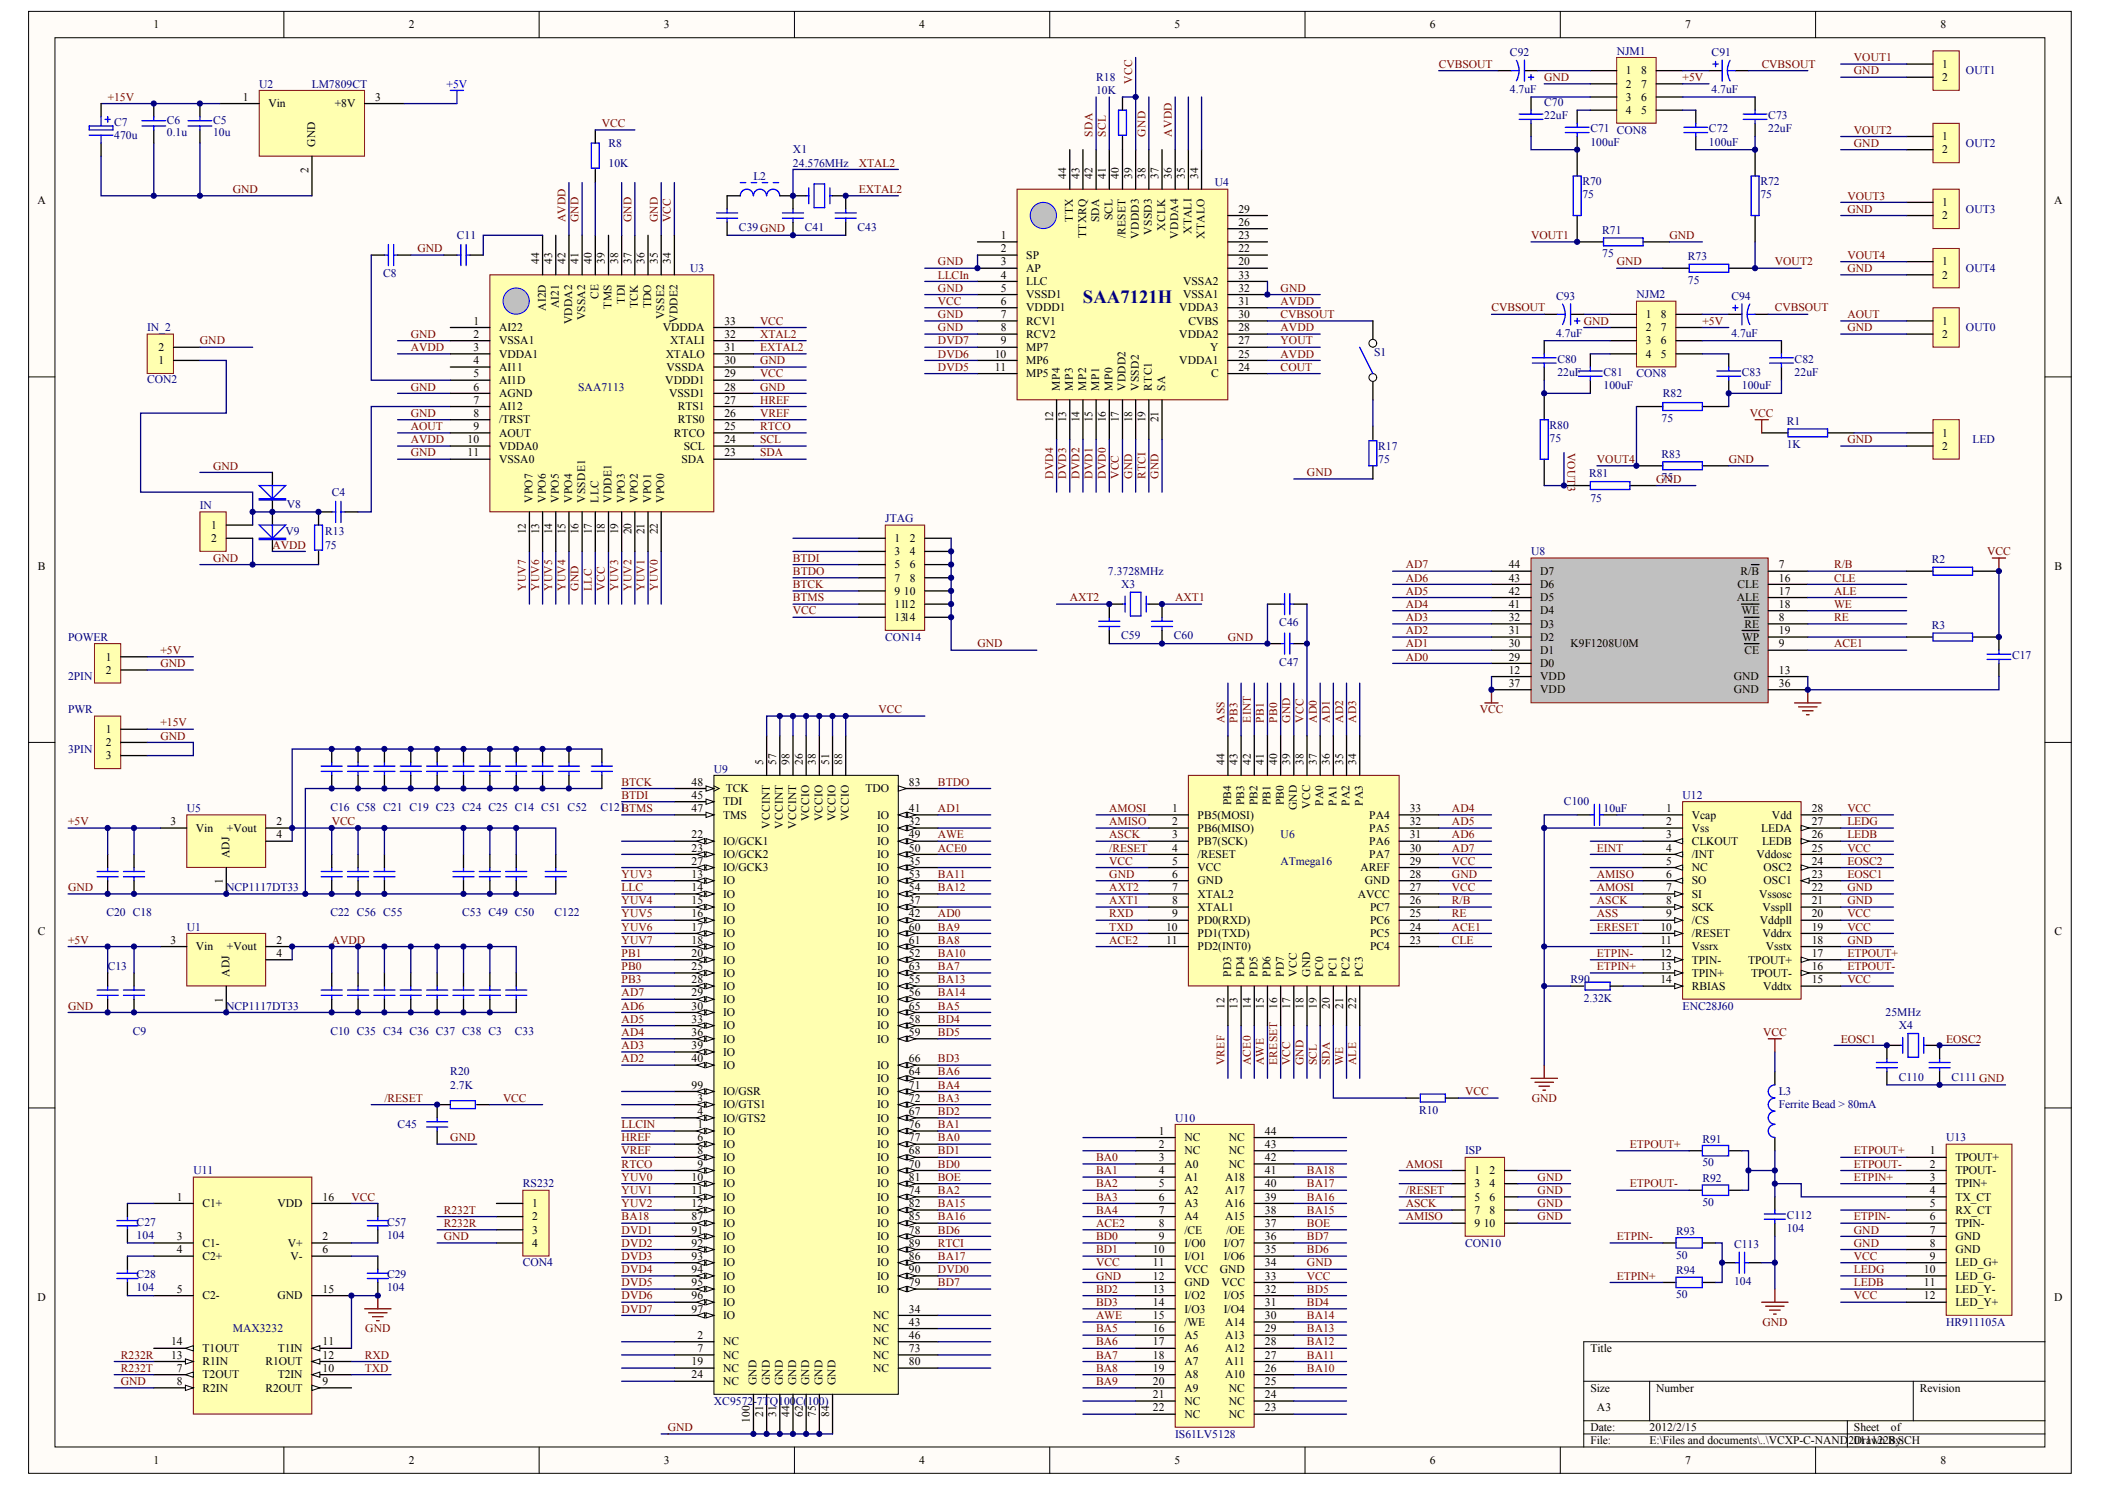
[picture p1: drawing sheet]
<svg xmlns="http://www.w3.org/2000/svg" width="297mm" height="210mm" viewBox="0 0 297 210" stroke-linecap="round" stroke-linejoin="round" font-family="sans-serif">
<defs><g id="words">
<text font-size="2.6" fill="#000080" x="152.8" y="42.8">SAA7121H</text>
<g font-size="1.6">
<text x="21.6" y="4">1</text>
<text x="57.7" y="4">2</text>
<text x="93.7" y="4">3</text>
<text x="129.7" y="4">4</text>
<text x="165.7" y="4">5</text>
<text x="201.8" y="4">6</text>
<text x="237.8" y="4">7</text>
<text x="273.8" y="4">8</text>
<text x="229.4" y="10.5">1</text>
<text x="231.6" y="10.5">8</text>
<text x="274.1" y="9.6">1</text>
<text x="274.1" y="11.4">2</text>
<text x="34.3" y="14.2">1</text>
<text x="37.9" y="15.1">Vin</text>
<text x="47.2" y="15.1">+8V</text>
<text x="52.9" y="14.2">3</text>
<text x="229.4" y="12.4">2</text>
<text x="229.4" y="14.2">3</text>
<text x="229.4" y="16.1">4</text>
<text x="231.6" y="12.4">7</text>
<text x="231.6" y="14.2">6</text>
<text x="231.6" y="16.1">5</text>
<text x="44.5" y="20.7" transform="rotate(-90 44.5 20.7)">GND</text>
<text x="274.1" y="19.8">1</text>
<text x="274.1" y="21.6">2</text>
<text x="5.3" y="28.8">A</text>
<text x="43.5" y="24.4" transform="rotate(-90 43.5 24.4)">2</text>
<text x="150.5" y="25.2" transform="rotate(-90 150.5 25.2)">44</text>
<text x="152.3" y="25.2" transform="rotate(-90 152.3 25.2)">43</text>
<text x="154.2" y="25.2" transform="rotate(-90 154.2 25.2)">42</text>
<text x="156" y="25.2" transform="rotate(-90 156 25.2)">41</text>
<text x="157.9" y="25.2" transform="rotate(-90 157.9 25.2)">40</text>
<text x="159.8" y="25.2" transform="rotate(-90 159.8 25.2)">39</text>
<text x="161.6" y="25.2" transform="rotate(-90 161.6 25.2)">38</text>
<text x="163.5" y="25.2" transform="rotate(-90 163.5 25.2)">37</text>
<text x="165.3" y="25.2" transform="rotate(-90 165.3 25.2)">36</text>
<text x="167.2" y="25.2" transform="rotate(-90 167.2 25.2)">35</text>
<text x="169.1" y="25.2" transform="rotate(-90 169.1 25.2)">34</text>
<text x="274.1" y="29.1">1</text>
<text x="289.8" y="28.8">A</text>
<text x="141.2" y="33.7">1</text>
<text x="141.2" y="35.6">2</text>
<text x="151.4" y="31.3" transform="rotate(-90 151.4 31.3)">TTX</text>
<text x="153.3" y="33.6" transform="rotate(-90 153.3 33.6)">TTXRQ</text>
<text x="155.1" y="31.3" transform="rotate(-90 155.1 31.3)">SDA</text>
<text x="157" y="31.1" transform="rotate(-90 157 31.1)">SCL</text>
<text x="158.8" y="33.6" transform="rotate(-90 158.8 33.6)">/RESET</text>
<text x="160.7" y="33.7" transform="rotate(-90 160.7 33.7)">VDDD3</text>
<text x="162.6" y="33.1" transform="rotate(-90 162.6 33.1)">VSSD3</text>
<text x="164.4" y="32.5" transform="rotate(-90 164.4 32.5)">XCLK</text>
<text x="166.3" y="33.7" transform="rotate(-90 166.3 33.7)">VDDA4</text>
<text x="168.1" y="33" transform="rotate(-90 168.1 33)">XTALI</text>
<text x="170" y="33.7" transform="rotate(-90 170 33.7)">XTALO</text>
<text x="174.8" y="35.6">22</text>
<text x="174.8" y="33.7">23</text>
<text x="174.8" y="31.9">26</text>
<text x="174.8" y="30">29</text>
<text x="274.1" y="30.9">2</text>
<text x="76.1" y="37.3" transform="rotate(-90 76.1 37.3)">44</text>
<text x="77.9" y="37.3" transform="rotate(-90 77.9 37.3)">43</text>
<text x="79.8" y="37.3" transform="rotate(-90 79.8 37.3)">42</text>
<text x="81.7" y="37.3" transform="rotate(-90 81.7 37.3)">41</text>
<text x="83.5" y="37.3" transform="rotate(-90 83.5 37.3)">40</text>
<text x="85.4" y="37.3" transform="rotate(-90 85.4 37.3)">39</text>
<text x="87.2" y="37.3" transform="rotate(-90 87.2 37.3)">38</text>
<text x="89.1" y="37.3" transform="rotate(-90 89.1 37.3)">37</text>
<text x="90.9" y="37.3" transform="rotate(-90 90.9 37.3)">36</text>
<text x="92.8" y="37.3" transform="rotate(-90 92.8 37.3)">35</text>
<text x="94.7" y="37.3" transform="rotate(-90 94.7 37.3)">34</text>
<text x="141.2" y="37.4">3</text>
<text x="141.2" y="39.3">4</text>
<text x="141.2" y="41.2">5</text>
<text x="144.8" y="36.5">SP</text>
<text x="144.8" y="38.4">AP</text>
<text x="144.8" y="40.2">LLC</text>
<text x="167" y="40.2">VSSA2</text>
<text x="174.8" y="37.4">20</text>
<text x="174.8" y="41.2">32</text>
<text x="174.8" y="39.3">33</text>
<text x="274.1" y="37.4">1</text>
<text x="274.1" y="39.3">2</text>
<text x="66.8" y="45.8">1</text>
<text x="66.8" y="47.7">2</text>
<text x="70.4" y="46.7">AI22</text>
<text x="77" y="43.9" transform="rotate(-90 77 43.9)">AI2D</text>
<text x="78.9" y="43.5" transform="rotate(-90 78.9 43.5)">AI21</text>
<text x="80.7" y="45.7" transform="rotate(-90 80.7 45.7)">VDDA2</text>
<text x="82.6" y="45.2" transform="rotate(-90 82.6 45.2)">VSSA2</text>
<text x="84.4" y="42.2" transform="rotate(-90 84.4 42.2)">CE</text>
<text x="86.3" y="43.5" transform="rotate(-90 86.3 43.5)">TMS</text>
<text x="88.2" y="42.9" transform="rotate(-90 88.2 42.9)">TDI</text>
<text x="90" y="43.4" transform="rotate(-90 90 43.4)">TCK</text>
<text x="91.9" y="43.5" transform="rotate(-90 91.9 43.5)">TDO</text>
<text x="93.5" y="46.7">VDDDA</text>
<text x="93.7" y="45" transform="rotate(-90 93.7 45)">VSSE2</text>
<text x="95.6" y="45.5" transform="rotate(-90 95.6 45.5)">VDDE2</text>
<text x="102.2" y="45.8">33</text>
<text x="102.2" y="47.7">32</text>
<text x="141.2" y="43">6</text>
<text x="141.2" y="44.9">7</text>
<text x="141.2" y="46.7">8</text>
<text x="144.8" y="42.1">VSSD1</text>
<text x="144.8" y="43.9">VDDD1</text>
<text x="144.8" y="45.8">RCV1</text>
<text x="144.8" y="47.7">RCV2</text>
<text x="166.4" y="47.7">VDDA2</text>
<text x="166.4" y="43.9">VDDA3</text>
<text x="167" y="42.1">VSSA1</text>
<text x="167.7" y="45.8">CVBS</text>
<text x="174.8" y="46.7">28</text>
<text x="174.8" y="44.9">30</text>
<text x="174.8" y="43">31</text>
<text x="232.2" y="44.9">1</text>
<text x="232.2" y="46.7">2</text>
<text x="234.4" y="44.9">8</text>
<text x="234.4" y="46.7">7</text>
<text x="274.1" y="45.8">1</text>
<text x="274.1" y="47.7">2</text>
<text x="22.4" y="51.4">1</text>
<text x="22.4" y="49.5">2</text>
<text x="66.8" y="49.5">3</text>
<text x="66.8" y="51.4">4</text>
<text x="66.8" y="53.2">5</text>
<text x="70.4" y="48.6">VSSA1</text>
<text x="70.4" y="50.4">VDDA1</text>
<text x="70.4" y="52.3">AI11</text>
<text x="93.9" y="50.4">XTALO</text>
<text x="94.1" y="52.3">VSSDA</text>
<text x="94.6" y="48.6">XTALI</text>
<text x="102.2" y="51.4">30</text>
<text x="102.2" y="49.5">31</text>
<text x="102.2" y="53.2">29</text>
<text x="140.4" y="50.4">10</text>
<text x="140.4" y="52.3">11</text>
<text x="141.2" y="48.6">9</text>
<text x="144.8" y="49.5">MP7</text>
<text x="144.8" y="51.4">MP6</text>
<text x="144.8" y="53.2">MP5</text>
<text x="166.4" y="51.4">VDDA1</text>
<text x="170.8" y="49.5">Y</text>
<text x="170.9" y="53.2">C</text>
<text x="174.8" y="52.3">24</text>
<text x="174.8" y="50.4">25</text>
<text x="174.8" y="48.6">27</text>
<text x="232.2" y="48.6">3</text>
<text x="232.2" y="50.4">4</text>
<text x="234.4" y="48.6">6</text>
<text x="234.4" y="50.4">5</text>
<text x="66.8" y="55.1">6</text>
<text x="66.8" y="56.9">7</text>
<text x="66.8" y="58.8">8</text>
<text x="70.4" y="56">AGND</text>
<text x="70.4" y="57.9">AI12</text>
<text x="70.4" y="54.2">AI1D</text>
<text x="70.4" y="59.7">/TRST</text>
<text x="93.9" y="54.2">VDDD1</text>
<text x="94.4" y="56">VSSD1</text>
<text x="95.6" y="57.9">RTS1</text>
<text x="95.6" y="59.7">RTS0</text>
<text x="102.2" y="56.9">27</text>
<text x="102.2" y="58.8">26</text>
<text x="102.2" y="55.1">28</text>
<text x="148.6" y="59.6" transform="rotate(-90 148.6 59.6)">12</text>
<text x="149.5" y="55.1" transform="rotate(-90 149.5 55.1)">MP4</text>
<text x="150.5" y="59.6" transform="rotate(-90 150.5 59.6)">13</text>
<text x="151.4" y="55.1" transform="rotate(-90 151.4 55.1)">MP3</text>
<text x="152.3" y="59.6" transform="rotate(-90 152.3 59.6)">14</text>
<text x="153.3" y="55.1" transform="rotate(-90 153.3 55.1)">MP2</text>
<text x="154.2" y="59.6" transform="rotate(-90 154.2 59.6)">15</text>
<text x="155.1" y="55.1" transform="rotate(-90 155.1 55.1)">MP1</text>
<text x="156" y="59.6" transform="rotate(-90 156 59.6)">16</text>
<text x="157" y="55.1" transform="rotate(-90 157 55.1)">MP0</text>
<text x="157.9" y="59.6" transform="rotate(-90 157.9 59.6)">17</text>
<text x="158.8" y="55.1" transform="rotate(-90 158.8 55.1)">VDDD2</text>
<text x="159.8" y="59.6" transform="rotate(-90 159.8 59.6)">18</text>
<text x="160.7" y="55.1" transform="rotate(-90 160.7 55.1)">VSSD2</text>
<text x="161.6" y="59.6" transform="rotate(-90 161.6 59.6)">19</text>
<text x="162.6" y="55.1" transform="rotate(-90 162.6 55.1)">RTC1</text>
<text x="163.5" y="59.6" transform="rotate(-90 163.5 59.6)">21</text>
<text x="164.4" y="55.1" transform="rotate(-90 164.4 55.1)">SA</text>
<text x="66" y="62.5">10</text>
<text x="66" y="64.4">11</text>
<text x="66.8" y="60.7">9</text>
<text x="70.4" y="61.6">AOUT</text>
<text x="70.4" y="63.4">VDDA0</text>
<text x="70.4" y="65.3">VSSA0</text>
<text x="95.1" y="61.6">RTCO</text>
<text x="96.2" y="65.3">SDA</text>
<text x="96.5" y="63.4">SCL</text>
<text x="102.2" y="60.7">25</text>
<text x="102.2" y="64.4">23</text>
<text x="102.2" y="62.5">24</text>
<text x="274.1" y="61.6">1</text>
<text x="274.1" y="63.4">2</text>
<text x="75.1" y="70.9" transform="rotate(-90 75.1 70.9)">VPO7</text>
<text x="77" y="70.9" transform="rotate(-90 77 70.9)">VPO6</text>
<text x="78.9" y="70.9" transform="rotate(-90 78.9 70.9)">VPO5</text>
<text x="80.7" y="70.9" transform="rotate(-90 80.7 70.9)">VPO4</text>
<text x="82.6" y="70.9" transform="rotate(-90 82.6 70.9)">VSSDE1</text>
<text x="84.4" y="70.9" transform="rotate(-90 84.4 70.9)">LLC</text>
<text x="86.3" y="70.9" transform="rotate(-90 86.3 70.9)">VDDE1</text>
<text x="88.2" y="70.9" transform="rotate(-90 88.2 70.9)">VPO3</text>
<text x="90" y="70.9" transform="rotate(-90 90 70.9)">VPO2</text>
<text x="91.9" y="70.9" transform="rotate(-90 91.9 70.9)">VPO1</text>
<text x="93.7" y="70.9" transform="rotate(-90 93.7 70.9)">VPO0</text>
<text x="29.8" y="74.6">1</text>
<text x="29.8" y="76.5">2</text>
<text x="74.2" y="75.4" transform="rotate(-90 74.2 75.4)">12</text>
<text x="76.1" y="75.4" transform="rotate(-90 76.1 75.4)">13</text>
<text x="77.9" y="75.4" transform="rotate(-90 77.9 75.4)">14</text>
<text x="79.8" y="75.4" transform="rotate(-90 79.8 75.4)">15</text>
<text x="81.7" y="75.4" transform="rotate(-90 81.7 75.4)">16</text>
<text x="83.5" y="75.4" transform="rotate(-90 83.5 75.4)">17</text>
<text x="85.4" y="75.4" transform="rotate(-90 85.4 75.4)">18</text>
<text x="87.2" y="75.4" transform="rotate(-90 87.2 75.4)">19</text>
<text x="89.1" y="75.4" transform="rotate(-90 89.1 75.4)">20</text>
<text x="90.9" y="75.4" transform="rotate(-90 90.9 75.4)">21</text>
<text x="92.8" y="75.4" transform="rotate(-90 92.8 75.4)">22</text>
<text x="126.2" y="76.5">1</text>
<text x="128.4" y="76.5">2</text>
<text x="5.4" y="80.4">B</text>
<text x="126.2" y="78.3">3</text>
<text x="126.2" y="82">7</text>
<text x="126.2" y="80.2">5</text>
<text x="126.2" y="83.9">9</text>
<text x="127.5" y="83.9">10</text>
<text x="128.4" y="78.3">4</text>
<text x="128.4" y="80.2">6</text>
<text x="128.4" y="82">8</text>
<text x="212.9" y="80.2">44</text>
<text x="212.9" y="82">43</text>
<text x="212.9" y="83.9">42</text>
<text x="217.3" y="81.1">D7</text>
<text x="217.3" y="83">D6</text>
<text x="245.2" y="83">CLE</text>
<text x="245.6" y="81.1">R/B</text>
<text x="251" y="83.9">17</text>
<text x="251" y="82">16</text>
<text x="251" y="80.2">7</text>
<text x="289.9" y="80.4">B</text>
<text x="126.2" y="87.6">1314</text>
<text x="126.2" y="85.7">1112</text>
<text x="212.9" y="85.7">41</text>
<text x="212.9" y="87.6">32</text>
<text x="212.9" y="89.5">31</text>
<text x="217.3" y="84.8">D5</text>
<text x="217.3" y="86.7">D4</text>
<text x="217.3" y="88.5">D3</text>
<text x="245.1" y="84.8">ALE</text>
<text x="245.7" y="86.7">WE</text>
<text x="246.2" y="88.5">RE</text>
<text x="251" y="89.5">19</text>
<text x="251" y="85.7">18</text>
<text x="251" y="87.6">8</text>
<text x="14.9" y="93.2">1</text>
<text x="14.9" y="95">2</text>
<text x="212.9" y="91.3">30</text>
<text x="212.9" y="93.2">29</text>
<text x="212.9" y="95">12</text>
<text x="217.3" y="90.4">D2</text>
<text x="217.3" y="92.3">D1</text>
<text x="217.3" y="94.1">D0</text>
<text x="217.3" y="96">VDD</text>
<text x="221.6" y="91.3">K9F1208U0M</text>
<text x="244.7" y="96">GND</text>
<text x="245.8" y="90.4">WP</text>
<text x="246.2" y="92.3">CE</text>
<text x="251" y="95">13</text>
<text x="251" y="91.3">9</text>
<text x="212.9" y="96.9">37</text>
<text x="217.3" y="97.8">VDD</text>
<text x="244.7" y="97.8">GND</text>
<text x="251" y="96.9">36</text>
<text x="14.9" y="103.4">1</text>
<text x="14.9" y="105.3">2</text>
<text x="14.9" y="107.1">3</text>
<text x="107.7" y="107.9" transform="rotate(-90 107.7 107.9)">5</text>
<text x="109.5" y="107.9" transform="rotate(-90 109.5 107.9)">57</text>
<text x="111.4" y="107.9" transform="rotate(-90 111.4 107.9)">98</text>
<text x="113.3" y="107.9" transform="rotate(-90 113.3 107.9)">26</text>
<text x="115.1" y="107.9" transform="rotate(-90 115.1 107.9)">38</text>
<text x="117" y="107.9" transform="rotate(-90 117 107.9)">51</text>
<text x="118.8" y="107.9" transform="rotate(-90 118.8 107.9)">88</text>
<text x="172.8" y="107.9" transform="rotate(-90 172.8 107.9)">44</text>
<text x="174.6" y="107.9" transform="rotate(-90 174.6 107.9)">43</text>
<text x="176.5" y="107.9" transform="rotate(-90 176.5 107.9)">42</text>
<text x="178.4" y="107.9" transform="rotate(-90 178.4 107.9)">41</text>
<text x="180.2" y="107.9" transform="rotate(-90 180.2 107.9)">40</text>
<text x="182.1" y="107.9" transform="rotate(-90 182.1 107.9)">39</text>
<text x="183.9" y="107.9" transform="rotate(-90 183.9 107.9)">38</text>
<text x="185.8" y="107.9" transform="rotate(-90 185.8 107.9)">37</text>
<text x="187.7" y="107.9" transform="rotate(-90 187.7 107.9)">36</text>
<text x="189.5" y="107.9" transform="rotate(-90 189.5 107.9)">35</text>
<text x="191.4" y="107.9" transform="rotate(-90 191.4 107.9)">34</text>
<text x="97.6" y="110.8">48</text>
<text x="97.6" y="112.7">45</text>
<text x="102" y="113.6">TDI</text>
<text x="102.4" y="111.8">TCK</text>
<text x="122.1" y="111.8">TDO</text>
<text x="128.3" y="110.8">83</text>
<text x="173.7" y="113.6" transform="rotate(-90 173.7 113.6)">PB4</text>
<text x="175.6" y="113.6" transform="rotate(-90 175.6 113.6)">PB3</text>
<text x="177.4" y="113.6" transform="rotate(-90 177.4 113.6)">PB2</text>
<text x="179.3" y="113.6" transform="rotate(-90 179.3 113.6)">PB1</text>
<text x="181.1" y="113.6" transform="rotate(-90 181.1 113.6)">PB0</text>
<text x="186.7" y="113.6" transform="rotate(-90 186.7 113.6)">PA0</text>
<text x="188.6" y="113.6" transform="rotate(-90 188.6 113.6)">PA1</text>
<text x="190.4" y="113.6" transform="rotate(-90 190.4 113.6)">PA2</text>
<text x="192.3" y="113.6" transform="rotate(-90 192.3 113.6)">PA3</text>
<text x="24" y="116.4">3</text>
<text x="27.7" y="117.3">Vin</text>
<text x="32" y="117.3">+Vout</text>
<text x="39" y="116.4">2</text>
<text x="39" y="118.3">4</text>
<text x="97.6" y="118.3">22</text>
<text x="97.6" y="114.5">47</text>
<text x="102" y="119.2">IO/GCK1</text>
<text x="102" y="115.5">TMS</text>
<text x="108.6" y="116.9" transform="rotate(-90 108.6 116.9)">VCCINT</text>
<text x="110.5" y="116.9" transform="rotate(-90 110.5 116.9)">VCCINT</text>
<text x="112.3" y="116.9" transform="rotate(-90 112.3 116.9)">VCCINT</text>
<text x="114.2" y="115.9" transform="rotate(-90 114.2 115.9)">VCCIO</text>
<text x="116.1" y="115.9" transform="rotate(-90 116.1 115.9)">VCCIO</text>
<text x="117.9" y="115.9" transform="rotate(-90 117.9 115.9)">VCCIO</text>
<text x="119.8" y="115.9" transform="rotate(-90 119.8 115.9)">VCCIO</text>
<text x="123.8" y="115.5">IO</text>
<text x="123.8" y="117.3">IO</text>
<text x="123.8" y="119.2">IO</text>
<text x="128.3" y="114.5">41</text>
<text x="128.3" y="116.4">32</text>
<text x="128.3" y="118.3">49</text>
<text x="165.4" y="114.5">1</text>
<text x="165.4" y="116.4">2</text>
<text x="165.4" y="118.3">3</text>
<text x="169" y="115.5">PB5(MOSI)</text>
<text x="169" y="117.3">PB6(MISO)</text>
<text x="169" y="119.2">PB7(SCK)</text>
<text x="183" y="114.3" transform="rotate(-90 183 114.3)">GND</text>
<text x="184.9" y="114.1" transform="rotate(-90 184.9 114.1)">VCC</text>
<text x="193.2" y="119.2">PA6</text>
<text x="193.2" y="117.3">PA5</text>
<text x="193.2" y="115.5">PA4</text>
<text x="198.9" y="118.3">31</text>
<text x="198.9" y="116.4">32</text>
<text x="198.9" y="114.5">33</text>
<text x="235.1" y="114.5">1</text>
<text x="235.1" y="116.4">2</text>
<text x="235.1" y="118.3">3</text>
<text x="238.7" y="115.5">Vcap</text>
<text x="238.7" y="117.3">Vss</text>
<text x="238.7" y="119.2">CLKOUT</text>
<text x="248.5" y="117.3">LEDA</text>
<text x="248.6" y="119.2">LEDB</text>
<text x="250" y="115.5">Vdd</text>
<text x="255.7" y="118.3">26</text>
<text x="255.7" y="116.4">27</text>
<text x="255.7" y="114.5">28</text>
<text x="31.4" y="124.7" transform="rotate(-90 31.4 124.7)">1</text>
<text x="32.4" y="121.1" transform="rotate(-90 32.4 121.1)">ADJ</text>
<text x="97.6" y="123.8">13</text>
<text x="97.6" y="125.7">14</text>
<text x="97.6" y="120.1">23</text>
<text x="97.6" y="122">27</text>
<text x="102" y="124.8">IO</text>
<text x="102" y="121.1">IO/GCK2</text>
<text x="102" y="122.9">IO/GCK3</text>
<text x="123.8" y="121.1">IO</text>
<text x="123.8" y="122.9">IO</text>
<text x="123.8" y="124.8">IO</text>
<text x="128.3" y="120.1">50</text>
<text x="128.3" y="122">35</text>
<text x="128.3" y="123.8">53</text>
<text x="128.3" y="125.7">54</text>
<text x="165.4" y="120.1">4</text>
<text x="165.4" y="122">5</text>
<text x="165.4" y="123.8">6</text>
<text x="165.4" y="125.7">7</text>
<text x="169" y="121.1">/RESET</text>
<text x="169" y="122.9">VCC</text>
<text x="169" y="124.8">GND</text>
<text x="192" y="122.9">AREF</text>
<text x="192.6" y="124.8">GND</text>
<text x="193.2" y="121.1">PA7</text>
<text x="198.9" y="125.7">27</text>
<text x="198.9" y="123.8">28</text>
<text x="198.9" y="122">29</text>
<text x="198.9" y="120.1">30</text>
<text x="235.1" y="120.1">4</text>
<text x="235.1" y="122">5</text>
<text x="235.1" y="123.8">6</text>
<text x="235.1" y="125.7">7</text>
<text x="238.7" y="121.1">/INT</text>
<text x="238.7" y="122.9">NC</text>
<text x="238.7" y="124.8">SO</text>
<text x="247.9" y="121.1">Vddosc</text>
<text x="248.9" y="124.8">OSC1</text>
<text x="248.9" y="122.9">OSC2</text>
<text x="255.7" y="125.7">22</text>
<text x="255.7" y="123.8">23</text>
<text x="255.7" y="122">24</text>
<text x="255.7" y="120.1">25</text>
<text x="5.4" y="132">C</text>
<text x="97.6" y="129.4">16</text>
<text x="97.6" y="127.6">15</text>
<text x="97.6" y="131.3">17</text>
<text x="102" y="130.3">IO</text>
<text x="102" y="126.6">IO</text>
<text x="102" y="128.5">IO</text>
<text x="123.8" y="126.6">IO</text>
<text x="123.8" y="128.5">IO</text>
<text x="123.8" y="130.3">IO</text>
<text x="128.3" y="127.6">37</text>
<text x="128.3" y="129.4">42</text>
<text x="128.3" y="131.3">60</text>
<text x="164.6" y="131.3">10</text>
<text x="165.4" y="127.6">8</text>
<text x="165.4" y="129.4">9</text>
<text x="169" y="126.6">XTAL2</text>
<text x="169" y="128.5">XTAL1</text>
<text x="169" y="130.3">PD0(RXD)</text>
<text x="191.6" y="126.6">AVCC</text>
<text x="193.3" y="130.3">PC6</text>
<text x="193.3" y="128.5">PC7</text>
<text x="198.9" y="131.3">24</text>
<text x="198.9" y="129.4">25</text>
<text x="198.9" y="127.6">26</text>
<text x="234.3" y="131.3">10</text>
<text x="235.1" y="127.6">8</text>
<text x="235.1" y="129.4">9</text>
<text x="238.7" y="126.6">SI</text>
<text x="238.7" y="128.5">SCK</text>
<text x="238.7" y="130.3">/CS</text>
<text x="248.2" y="126.6">Vssosc</text>
<text x="248.3" y="130.3">Vddpll</text>
<text x="248.7" y="128.5">Vsspll</text>
<text x="255.7" y="131.3">19</text>
<text x="255.7" y="129.4">20</text>
<text x="255.7" y="127.6">21</text>
<text x="289.9" y="132">C</text>
<text x="24" y="133.1">3</text>
<text x="27.7" y="134.1">Vin</text>
<text x="32" y="134.1">+Vout</text>
<text x="32.4" y="137.8" transform="rotate(-90 32.4 137.8)">ADJ</text>
<text x="39" y="133.1">2</text>
<text x="39" y="135">4</text>
<text x="97.6" y="133.1">18</text>
<text x="97.6" y="135">20</text>
<text x="97.6" y="136.8">25</text>
<text x="102" y="134.1">IO</text>
<text x="102" y="135.9">IO</text>
<text x="102" y="137.8">IO</text>
<text x="102" y="132.2">IO</text>
<text x="123.8" y="132.2">IO</text>
<text x="123.8" y="134.1">IO</text>
<text x="123.8" y="135.9">IO</text>
<text x="123.8" y="137.8">IO</text>
<text x="128.3" y="133.1">61</text>
<text x="128.3" y="135">52</text>
<text x="128.3" y="136.8">63</text>
<text x="164.6" y="133.1">11</text>
<text x="169" y="132.2">PD1(TXD)</text>
<text x="169" y="134.1">PD2(INT0)</text>
<text x="173.7" y="137.8" transform="rotate(-90 173.7 137.8)">PD3</text>
<text x="175.6" y="137.8" transform="rotate(-90 175.6 137.8)">PD4</text>
<text x="177.4" y="137.8" transform="rotate(-90 177.4 137.8)">PD5</text>
<text x="179.3" y="137.8" transform="rotate(-90 179.3 137.8)">PD6</text>
<text x="181.1" y="137.8" transform="rotate(-90 181.1 137.8)">PD7</text>
<text x="183" y="137.8" transform="rotate(-90 183 137.8)">VCC</text>
<text x="184.9" y="137.8" transform="rotate(-90 184.9 137.8)">GND</text>
<text x="186.7" y="137.8" transform="rotate(-90 186.7 137.8)">PC0</text>
<text x="188.6" y="137.8" transform="rotate(-90 188.6 137.8)">PC1</text>
<text x="190.4" y="137.8" transform="rotate(-90 190.4 137.8)">PC2</text>
<text x="192.3" y="137.8" transform="rotate(-90 192.3 137.8)">PC3</text>
<text x="193.3" y="134.1">PC4</text>
<text x="193.3" y="132.2">PC5</text>
<text x="198.9" y="133.1">23</text>
<text x="234.3" y="133.1">11</text>
<text x="234.3" y="135">12</text>
<text x="234.3" y="136.8">13</text>
<text x="238.7" y="132.2">/RESET</text>
<text x="238.7" y="134.1">Vssrx</text>
<text x="238.7" y="135.9">TPIN-</text>
<text x="238.7" y="137.8">TPIN+</text>
<text x="246.7" y="135.9">TPOUT+</text>
<text x="247.1" y="137.8">TPOUT-</text>
<text x="248.7" y="132.2">Vddrx</text>
<text x="249.2" y="134.1">Vsstx</text>
<text x="255.7" y="136.8">16</text>
<text x="255.7" y="135">17</text>
<text x="255.7" y="133.1">18</text>
<text x="31.4" y="141.4" transform="rotate(-90 31.4 141.4)">1</text>
<text x="97.6" y="138.7">28</text>
<text x="97.6" y="140.6">29</text>
<text x="97.6" y="142.4">30</text>
<text x="102" y="139.6">IO</text>
<text x="102" y="141.5">IO</text>
<text x="102" y="143.3">IO</text>
<text x="123.8" y="139.6">IO</text>
<text x="123.8" y="141.5">IO</text>
<text x="123.8" y="143.3">IO</text>
<text x="128.3" y="138.7">55</text>
<text x="128.3" y="140.6">56</text>
<text x="128.3" y="142.4">65</text>
<text x="172.8" y="142.3" transform="rotate(-90 172.8 142.3)">12</text>
<text x="174.6" y="142.3" transform="rotate(-90 174.6 142.3)">13</text>
<text x="176.5" y="142.3" transform="rotate(-90 176.5 142.3)">14</text>
<text x="178.4" y="142.3" transform="rotate(-90 178.4 142.3)">15</text>
<text x="180.2" y="142.3" transform="rotate(-90 180.2 142.3)">16</text>
<text x="182.1" y="142.3" transform="rotate(-90 182.1 142.3)">17</text>
<text x="183.9" y="142.3" transform="rotate(-90 183.9 142.3)">18</text>
<text x="185.8" y="142.3" transform="rotate(-90 185.8 142.3)">19</text>
<text x="187.7" y="142.3" transform="rotate(-90 187.7 142.3)">20</text>
<text x="189.5" y="142.3" transform="rotate(-90 189.5 142.3)">21</text>
<text x="191.4" y="142.3" transform="rotate(-90 191.4 142.3)">22</text>
<text x="234.3" y="138.7">14</text>
<text x="238.7" y="139.6">RBIAS</text>
<text x="248.8" y="139.6">Vddtx</text>
<text x="255.7" y="138.7">15</text>
<text x="97.6" y="144.3">33</text>
<text x="97.6" y="146.1">36</text>
<text x="97.6" y="148">39</text>
<text x="97.6" y="149.9">40</text>
<text x="102" y="145.2">IO</text>
<text x="102" y="147.1">IO</text>
<text x="102" y="148.9">IO</text>
<text x="123.8" y="145.2">IO</text>
<text x="123.8" y="147.1">IO</text>
<text x="128.3" y="144.3">58</text>
<text x="128.3" y="146.1">59</text>
<text x="128.3" y="149.9">66</text>
<text x="97.6" y="153.6">99</text>
<text x="98.4" y="155.4">3</text>
<text x="102" y="150.8">IO</text>
<text x="102" y="154.5">IO/GSR</text>
<text x="123.8" y="150.8">IO</text>
<text x="123.8" y="152.6">IO</text>
<text x="123.8" y="154.5">IO</text>
<text x="128.3" y="151.7">64</text>
<text x="128.3" y="153.6">71</text>
<text x="128.3" y="155.4">72</text>
<text x="98.4" y="159.1">1</text>
<text x="98.4" y="157.3">4</text>
<text x="98.4" y="161">6</text>
<text x="102" y="156.4">IO/GTS1</text>
<text x="102" y="160.1">IO</text>
<text x="102" y="158.2">IO/GTS2</text>
<text x="102" y="161.9">IO</text>
<text x="123.8" y="156.4">IO</text>
<text x="123.8" y="158.2">IO</text>
<text x="123.8" y="160.1">IO</text>
<text x="123.8" y="161.9">IO</text>
<text x="128.3" y="157.3">67</text>
<text x="128.3" y="159.1">76</text>
<text x="128.3" y="161">77</text>
<text x="163.5" y="160.1">1</text>
<text x="163.5" y="161.9">2</text>
<text x="167.1" y="161">NC</text>
<text x="173.4" y="161">NC</text>
<text x="178.5" y="160.1">44</text>
<text x="178.5" y="161.9">43</text>
<text x="97.6" y="166.6">10</text>
<text x="98.4" y="162.9">8</text>
<text x="98.4" y="164.7">9</text>
<text x="102" y="163.8">IO</text>
<text x="102" y="165.6">IO</text>
<text x="102" y="167.5">IO</text>
<text x="123.8" y="163.8">IO</text>
<text x="123.8" y="165.6">IO</text>
<text x="123.8" y="167.5">IO</text>
<text x="128.3" y="162.9">68</text>
<text x="128.3" y="164.7">70</text>
<text x="128.3" y="166.6">81</text>
<text x="163.5" y="163.8">3</text>
<text x="163.5" y="165.6">4</text>
<text x="163.5" y="167.5">5</text>
<text x="167.1" y="162.9">NC</text>
<text x="167.1" y="164.7">A0</text>
<text x="167.1" y="166.6">A1</text>
<text x="172.9" y="166.6">A18</text>
<text x="173.4" y="162.9">NC</text>
<text x="173.4" y="164.7">NC</text>
<text x="178.5" y="163.8">42</text>
<text x="178.5" y="165.6">41</text>
<text x="178.5" y="167.5">40</text>
<text x="208.1" y="165.6">1</text>
<text x="208.1" y="167.5">3</text>
<text x="210.2" y="165.6">2</text>
<text x="210.2" y="167.5">4</text>
<text x="272.3" y="162.9">1</text>
<text x="272.3" y="164.7">2</text>
<text x="272.3" y="166.6">3</text>
<text x="275.9" y="163.8">TPOUT+</text>
<text x="275.9" y="165.6">TPOUT-</text>
<text x="275.9" y="167.5">TPIN+</text>
<text x="25" y="169.4">1</text>
<text x="28.6" y="170.3">C1+</text>
<text x="39.2" y="170.3">VDD</text>
<text x="45.5" y="169.4">16</text>
<text x="75.1" y="170.3">1</text>
<text x="75.1" y="172.1">2</text>
<text x="97.6" y="172.1">87</text>
<text x="97.6" y="168.4">11</text>
<text x="97.6" y="170.3">12</text>
<text x="102" y="173.1">IO</text>
<text x="102" y="169.4">IO</text>
<text x="102" y="171.2">IO</text>
<text x="123.8" y="169.4">IO</text>
<text x="123.8" y="171.2">IO</text>
<text x="123.8" y="173.1">IO</text>
<text x="128.3" y="168.4">74</text>
<text x="128.3" y="170.3">82</text>
<text x="128.3" y="172.1">85</text>
<text x="163.5" y="169.4">6</text>
<text x="163.5" y="171.2">7</text>
<text x="163.5" y="173.1">8</text>
<text x="167.1" y="168.4">A2</text>
<text x="167.1" y="170.3">A3</text>
<text x="167.1" y="172.1">A4</text>
<text x="172.9" y="168.4">A17</text>
<text x="172.9" y="170.3">A16</text>
<text x="172.9" y="172.1">A15</text>
<text x="178.5" y="169.4">39</text>
<text x="178.5" y="171.2">38</text>
<text x="178.5" y="173.1">37</text>
<text x="208.1" y="169.4">5</text>
<text x="208.1" y="171.2">7</text>
<text x="208.1" y="173.1">9</text>
<text x="209.4" y="173.1">10</text>
<text x="210.2" y="169.4">6</text>
<text x="210.2" y="171.2">8</text>
<text x="272.3" y="168.4">4</text>
<text x="272.3" y="170.3">5</text>
<text x="272.3" y="172.1">6</text>
<text x="275.9" y="169.4">TX_CT</text>
<text x="275.9" y="171.2">RX_CT</text>
<text x="275.9" y="173.1">TPIN-</text>
<text x="25" y="174.9">3</text>
<text x="25" y="176.8">4</text>
<text x="28.6" y="175.9">C1-</text>
<text x="28.6" y="177.7">C2+</text>
<text x="40.6" y="175.9">V+</text>
<text x="41" y="177.7">V-</text>
<text x="45.5" y="174.9">2</text>
<text x="45.5" y="176.8">6</text>
<text x="75.1" y="174">3</text>
<text x="75.1" y="175.9">4</text>
<text x="97.6" y="179.6">94</text>
<text x="97.6" y="174">91</text>
<text x="97.6" y="177.7">93</text>
<text x="97.6" y="175.9">92</text>
<text x="102" y="174.9">IO</text>
<text x="102" y="178.7">IO</text>
<text x="102" y="176.8">IO</text>
<text x="123.8" y="174.9">IO</text>
<text x="123.8" y="176.8">IO</text>
<text x="123.8" y="178.7">IO</text>
<text x="128.3" y="174">78</text>
<text x="128.3" y="175.9">89</text>
<text x="128.3" y="177.7">86</text>
<text x="128.3" y="179.6">90</text>
<text x="162.7" y="176.8">10</text>
<text x="162.7" y="178.7">11</text>
<text x="163.5" y="174.9">9</text>
<text x="167.1" y="174">/CE</text>
<text x="167.1" y="175.9">I/O0</text>
<text x="167.1" y="177.7">I/O1</text>
<text x="167.1" y="179.6">VCC</text>
<text x="172.1" y="179.6">GND</text>
<text x="172.7" y="175.9">I/O7</text>
<text x="172.7" y="177.7">I/O6</text>
<text x="173.1" y="174">/OE</text>
<text x="178.5" y="174.9">36</text>
<text x="178.5" y="176.8">35</text>
<text x="178.5" y="178.7">34</text>
<text x="271.5" y="179.6">10</text>
<text x="272.3" y="174">7</text>
<text x="272.3" y="175.9">8</text>
<text x="272.3" y="177.7">9</text>
<text x="275.9" y="174.9">GND</text>
<text x="275.9" y="176.8">GND</text>
<text x="275.9" y="178.7">LED_G+</text>
<text x="5.3" y="183.5">D</text>
<text x="25" y="182.4">5</text>
<text x="28.6" y="183.3">C2-</text>
<text x="39.2" y="183.3">GND</text>
<text x="45.5" y="182.4">15</text>
<text x="97.6" y="181.4">95</text>
<text x="97.6" y="183.3">96</text>
<text x="97.6" y="185.2">97</text>
<text x="102" y="180.5">IO</text>
<text x="102" y="182.4">IO</text>
<text x="102" y="184.2">IO</text>
<text x="123.8" y="180.5">IO</text>
<text x="123.8" y="182.4">IO</text>
<text x="128.3" y="181.4">79</text>
<text x="128.3" y="185.2">34</text>
<text x="162.7" y="180.5">12</text>
<text x="162.7" y="182.4">13</text>
<text x="162.7" y="184.2">14</text>
<text x="167.1" y="181.4">GND</text>
<text x="167.1" y="183.3">I/O2</text>
<text x="167.1" y="185.2">I/O3</text>
<text x="172.4" y="181.4">VCC</text>
<text x="172.7" y="183.3">I/O5</text>
<text x="172.7" y="185.2">I/O4</text>
<text x="178.5" y="180.5">33</text>
<text x="178.5" y="182.4">32</text>
<text x="178.5" y="184.2">31</text>
<text x="271.5" y="181.4">11</text>
<text x="271.5" y="183.3">12</text>
<text x="275.9" y="180.5">LED_G-</text>
<text x="275.9" y="182.4">LED_Y-</text>
<text x="275.9" y="184.2">LED_Y+</text>
<text x="289.8" y="183.5">D</text>
<text x="24.1" y="189.8">14</text>
<text x="24.1" y="191.7">13</text>
<text x="28.6" y="190.7">T1OUT</text>
<text x="39.2" y="190.7">T1IN</text>
<text x="45.5" y="189.8">11</text>
<text x="45.5" y="191.7">12</text>
<text x="98.4" y="188.9">2</text>
<text x="98.4" y="190.7">7</text>
<text x="102" y="186.1">IO</text>
<text x="102" y="189.8">NC</text>
<text x="102" y="191.7">NC</text>
<text x="123.2" y="186.1">NC</text>
<text x="123.2" y="191.7">NC</text>
<text x="123.2" y="187.9">NC</text>
<text x="123.2" y="189.8">NC</text>
<text x="128.3" y="190.7">73</text>
<text x="128.3" y="187">43</text>
<text x="128.3" y="188.9">46</text>
<text x="162.7" y="186.1">15</text>
<text x="162.7" y="187.9">16</text>
<text x="162.7" y="189.8">17</text>
<text x="162.7" y="191.7">18</text>
<text x="167.1" y="187">/WE</text>
<text x="167.1" y="188.9">A5</text>
<text x="167.1" y="190.7">A6</text>
<text x="172.9" y="187">A14</text>
<text x="172.9" y="188.9">A13</text>
<text x="172.9" y="190.7">A12</text>
<text x="178.5" y="186.1">30</text>
<text x="178.5" y="187.9">29</text>
<text x="178.5" y="189.8">28</text>
<text x="178.5" y="191.7">27</text>
<text x="224.4" y="190.7">Title</text>
<text x="25" y="193.5">7</text>
<text x="25" y="195.4">8</text>
<text x="28.6" y="194.4">T2OUT</text>
<text x="28.6" y="192.6">R1IN</text>
<text x="28.6" y="196.3">R2IN</text>
<text x="37.5" y="192.6">R1OUT</text>
<text x="37.5" y="196.3">R2OUT</text>
<text x="39.2" y="194.4">T2IN</text>
<text x="45.5" y="193.5">10</text>
<text x="45.5" y="195.4">9</text>
<text x="97.6" y="192.6">19</text>
<text x="97.6" y="194.4">24</text>
<text x="102" y="193.5">NC</text>
<text x="102" y="195.4">NC</text>
<text x="106.8" y="195.4" transform="rotate(-90 106.8 195.4)">GND</text>
<text x="108.6" y="195.4" transform="rotate(-90 108.6 195.4)">GND</text>
<text x="110.5" y="195.4" transform="rotate(-90 110.5 195.4)">GND</text>
<text x="112.3" y="195.4" transform="rotate(-90 112.3 195.4)">GND</text>
<text x="114.2" y="195.4" transform="rotate(-90 114.2 195.4)">GND</text>
<text x="116.1" y="195.4" transform="rotate(-90 116.1 195.4)">GND</text>
<text x="117.9" y="195.4" transform="rotate(-90 117.9 195.4)">GND</text>
<text x="123.2" y="193.5">NC</text>
<text x="128.3" y="192.6">80</text>
<text x="162.7" y="193.5">19</text>
<text x="162.7" y="195.4">20</text>
<text x="162.7" y="197.2">21</text>
<text x="167.1" y="192.6">A7</text>
<text x="167.1" y="194.4">A8</text>
<text x="167.1" y="196.3">A9</text>
<text x="172.9" y="192.6">A11</text>
<text x="172.9" y="194.4">A10</text>
<text x="173.4" y="196.3">NC</text>
<text x="178.5" y="193.5">26</text>
<text x="178.5" y="195.4">25</text>
<text x="178.5" y="197.2">24</text>
<text x="224.4" y="196.3">Size</text>
<text x="233.7" y="196.3">Number</text>
<text x="270.9" y="196.3">Revision</text>
<text x="105.8" y="200.7" transform="rotate(-90 105.8 200.7)">100</text>
<text x="107.7" y="199.9" transform="rotate(-90 107.7 199.9)">21</text>
<text x="109.5" y="199.9" transform="rotate(-90 109.5 199.9)">31</text>
<text x="111.4" y="199.9" transform="rotate(-90 111.4 199.9)">44</text>
<text x="113.3" y="199.9" transform="rotate(-90 113.3 199.9)">62</text>
<text x="115.1" y="199.9" transform="rotate(-90 115.1 199.9)">75</text>
<text x="117" y="199.9" transform="rotate(-90 117 199.9)">84</text>
<text x="162.7" y="199.1">22</text>
<text x="167.1" y="198.2">NC</text>
<text x="167.1" y="200">NC</text>
<text x="173.4" y="198.2">NC</text>
<text x="173.4" y="200">NC</text>
<text x="178.5" y="199.1">23</text>
<text x="224.4" y="201.9">Date:</text>
<text x="224.4" y="203.7">File:</text>
<text x="225.3" y="199.1">A3</text>
<text x="232.8" y="201.9">2012/2/15</text>
<text x="232.8" y="203.7">E:\Files and documents\..\VCXP-C-NAND2Drawn By:</text>
<text x="261.6" y="201.9">Sheet</text>
<text x="261.6" y="203.7">0111228.SCH</text>
<text x="266.8" y="201.9">of</text>
<text x="21.6" y="206.5">1</text>
<text x="57.7" y="206.5">2</text>
<text x="93.7" y="206.5">3</text>
<text x="129.7" y="206.5">4</text>
<text x="165.7" y="206.5">5</text>
<text x="201.8" y="206.5">6</text>
<text x="237.8" y="206.5">7</text>
<text x="273.8" y="206.5">8</text>
</g>
<g font-size="1.6" fill="#000080">
<text x="154.7" y="11.4">R18</text>
<text x="213.1" y="7.9">C92</text>
<text x="228.1" y="7.7">NJM1</text>
<text x="241.5" y="7.9">C91</text>
<text x="277.4" y="10.5">OUT1</text>
<text x="16.1" y="17.7">C7</text>
<text x="23.6" y="17.6">C6</text>
<text x="30.1" y="17.6">C5</text>
<text x="36.6" y="12.4">U2</text>
<text x="44" y="12.4">LM7809CT</text>
<text x="154.7" y="13.3">10K</text>
<text x="213.1" y="13.1">4.7uF</text>
<text x="217.9" y="15">C70</text>
<text x="217.9" y="16.8">22uF</text>
<text x="241.5" y="13.1">4.7uF</text>
<text x="249.5" y="16.8">C73</text>
<text x="16.1" y="19.6">470u</text>
<text x="23.6" y="19.2">0.1u</text>
<text x="30.1" y="19.2">10u</text>
<text x="85.9" y="20.7">R8</text>
<text x="85.9" y="23.5">10K</text>
<text x="111.9" y="21.6">X1</text>
<text x="111.9" y="23.5">24.576MHz</text>
<text x="224.4" y="18.7">C71 CON8</text>
<text x="224.4" y="20.5">100uF</text>
<text x="241.2" y="18.7">C72</text>
<text x="241.2" y="20.5">100uF</text>
<text x="249.5" y="18.7">22uF</text>
<text x="277.4" y="20.7">OUT2</text>
<text x="106.3" y="25.4">L2</text>
<text x="171.4" y="26.3">U4</text>
<text x="223.3" y="26.1">R70</text>
<text x="223.3" y="28">75</text>
<text x="248.4" y="26.1">R72</text>
<text x="248.4" y="28">75</text>
<text x="64.5" y="33.7">C11</text>
<text x="104.3" y="32.6">C39GND</text>
<text x="113.6" y="32.6">C41</text>
<text x="121" y="32.6">C43</text>
<text x="226.1" y="33">R71</text>
<text x="277.4" y="30">OUT3</text>
<text x="54.1" y="39.1">C8</text>
<text x="97.4" y="38.4">U3</text>
<text x="226.1" y="36.3">75</text>
<text x="238.2" y="36.7">R73</text>
<text x="238.2" y="40">75</text>
<text x="277.4" y="38.4">OUT4</text>
<text x="20.8" y="46.7">IN_2</text>
<text x="219.6" y="42.3">C93</text>
<text x="219.6" y="47.5">4.7uF</text>
<text x="230.9" y="42.1">NJM2</text>
<text x="244.3" y="42.3">C94</text>
<text x="244.3" y="47.5">4.7uF</text>
<text x="277.4" y="46.7">OUT0</text>
<text x="20.8" y="54">CON2</text>
<text x="193.9" y="50.3">S1</text>
<text x="219.8" y="51.2">C80</text>
<text x="219.8" y="53">22uF</text>
<text x="226.3" y="53">C81</text>
<text x="230.9" y="53.2">CON8</text>
<text x="245.8" y="53">C83</text>
<text x="253.2" y="51.2">C82</text>
<text x="253.2" y="53">22uF</text>
<text x="81.6" y="55.1">SAA7113</text>
<text x="226.3" y="54.9">100uF</text>
<text x="234.5" y="59.5">75</text>
<text x="234.6" y="56">R82</text>
<text x="245.8" y="54.9">100uF</text>
<text x="252.1" y="59.9">R1</text>
<text x="194.5" y="63.4">R17</text>
<text x="194.5" y="65.3">75</text>
<text x="218.7" y="60.5">R80</text>
<text x="218.7" y="62.3">75</text>
<text x="234.5" y="64.6">R83</text>
<text x="252.1" y="63.3">1K</text>
<text x="278.3" y="62.5">LED</text>
<text x="28.2" y="71.8">IN</text>
<text x="40.5" y="71.6">V8</text>
<text x="46.8" y="70">C4</text>
<text x="224.2" y="67.4">R81</text>
<text x="224.4" y="70.9">75</text>
<text x="234.5" y="67.9">75</text>
<text x="40.3" y="75.5">V9</text>
<text x="45.9" y="75.5">R13</text>
<text x="45.9" y="77.4">75</text>
<text x="124.9" y="73.7">JTAG</text>
<text x="156.3" y="81.1">7.3728MHz</text>
<text x="158.2" y="83">X3</text>
<text x="216" y="78.3">U8</text>
<text x="272.6" y="79.4">R2</text>
<text x="180.5" y="88.3">C46</text>
<text x="272.6" y="88.7">R3</text>
<text x="9.6" y="90.4">POWER</text>
<text x="9.6" y="96">2PIN</text>
<text x="124.9" y="90.4">CON14</text>
<text x="158.2" y="90.2">C59</text>
<text x="165.6" y="90.2">C60</text>
<text x="180.5" y="93.9">C47</text>
<text x="283.9" y="93">C17</text>
<text x="9.6" y="100.6">PWR</text>
<text x="9.6" y="106.2">3PIN</text>
<text x="100.7" y="109">U9</text>
<text x="220.7" y="113.6">C100</text>
<text x="237.4" y="112.7">U12</text>
<text x="26.4" y="114.5">U5</text>
<text x="46.6" y="114.4">C16 C58 C21 C19 C23 C24 C25 C14 C51 C52</text>
<text x="84.7" y="114.4">C121BTMS</text>
<text x="180.7" y="118.3">U6</text>
<text x="226.3" y="114.5">10uF</text>
<text x="31.9" y="125.7">NCP1117DT33</text>
<text x="180.7" y="122">ATmega16</text>
<text x="15" y="129.2">C20 C18</text>
<text x="26.4" y="131.3">U1</text>
<text x="46.6" y="129.2">C22 C56 C55</text>
<text x="65.2" y="129.2">C53 C49 C50</text>
<text x="78.2" y="129.2">C122</text>
<text x="15.2" y="136.8">C13</text>
<text x="31.9" y="142.4">NCP1117DT33</text>
<text x="221.6" y="138.7">R90</text>
<text x="223.5" y="141.3">2.32K</text>
<text x="237.4" y="142.4">ENC28J60</text>
<text x="266.1" y="143.3">25MHz</text>
<text x="18.7" y="145.9">C9</text>
<text x="46.6" y="145.9">C10 C35 C34 C36 C37 C38 C3</text>
<text x="72.7" y="145.9">C33</text>
<text x="267.9" y="145.2">X4</text>
<text x="63.5" y="151.7">R20</text>
<text x="63.5" y="153.6">2.7K</text>
<text x="251" y="154.5">L3</text>
<text x="267.9" y="152.5">C110</text>
<text x="275.4" y="152.5">C111 GND</text>
<text x="56.1" y="159.1">C45</text>
<text x="165.8" y="158.2">U10</text>
<text x="200.2" y="157.1">R10</text>
<text x="240.2" y="161.2">R91</text>
<text x="251" y="156.4">Ferrite Bead &gt; 80mA</text>
<text x="274.6" y="161">U13</text>
<text x="27.3" y="165.6">U11</text>
<text x="73.8" y="167.5">RS232</text>
<text x="206.7" y="162.9">ISP</text>
<text x="240.2" y="166.8">R92</text>
<text x="240.2" y="164.5">50</text>
<text x="19.3" y="172.9">C27</text>
<text x="54.6" y="172.9">C57</text>
<text x="240.2" y="170.1">50</text>
<text x="252.1" y="172">C112</text>
<text x="252.1" y="173.8">104</text>
<text x="19.3" y="174.7">104</text>
<text x="54.6" y="174.7">104</text>
<text x="73.8" y="178.7">CON4</text>
<text x="206.7" y="175.9">CON10</text>
<text x="236.5" y="179.8">R94</text>
<text x="236.5" y="174.2">R93</text>
<text x="236.5" y="177.5">50</text>
<text x="244.7" y="176">C113</text>
<text x="19.3" y="180.3">C28</text>
<text x="19.3" y="182.2">104</text>
<text x="54.6" y="180.3">C29</text>
<text x="54.6" y="182.2">104</text>
<text x="236.5" y="183.1">50</text>
<text x="244.7" y="181.3">104</text>
<text x="32.9" y="187.9">MAX3232</text>
<text x="274.6" y="187">HR911105A</text>
<text x="100.7" y="198.2">XC9572-7TQ100C(100)</text>
<text x="165.8" y="202.8">IS61LV5128</text>
</g>
<g font-size="1.6" fill="#800000">
<text x="159.8" y="11.8" transform="rotate(-90 159.8 11.8)">VCC</text>
<text x="203" y="9.6">CVBSOUT</text>
<text x="217.9" y="11.4">GND</text>
<text x="237.4" y="11.4">+5V</text>
<text x="248.6" y="9.6">CVBSOUT</text>
<text x="261.6" y="8.6">VOUT1</text>
<text x="261.6" y="10.5">GND</text>
<text x="15.2" y="14.2">+15V</text>
<text x="84.9" y="17.9">VCC</text>
<text x="121.2" y="23.5">XTAL2</text>
<text x="154.2" y="19.3" transform="rotate(-90 154.2 19.3)">SDA</text>
<text x="156" y="19.3" transform="rotate(-90 156 19.3)">SCL</text>
<text x="161.6" y="19.3" transform="rotate(-90 161.6 19.3)">GND</text>
<text x="165.3" y="19.3" transform="rotate(-90 165.3 19.3)">AVDD</text>
<text x="261.6" y="18.9">VOUT2</text>
<text x="261.6" y="20.7">GND</text>
<text x="32.9" y="27.2">GND</text>
<text x="121.2" y="27.2">EXTAL2</text>
<text x="260.7" y="28.1">VOUT3</text>
<text x="58.9" y="35.6">GND</text>
<text x="79.8" y="31.3" transform="rotate(-90 79.8 31.3)">AVDD</text>
<text x="81.7" y="31.3" transform="rotate(-90 81.7 31.3)">GND</text>
<text x="89.1" y="31.3" transform="rotate(-90 89.1 31.3)">GND</text>
<text x="92.8" y="31.3" transform="rotate(-90 92.8 31.3)">GND</text>
<text x="94.7" y="31.3" transform="rotate(-90 94.7 31.3)">VCC</text>
<text x="216" y="33.7">VOUT1</text>
<text x="235.6" y="33.7">GND</text>
<text x="260.7" y="30">GND</text>
<text x="132.4" y="39.3">LLCIn</text>
<text x="132.4" y="41.2">GND</text>
<text x="132.4" y="37.4">GND</text>
<text x="180.7" y="41.2">GND</text>
<text x="228.1" y="37.4">GND</text>
<text x="250.5" y="37.4">VOUT2</text>
<text x="260.7" y="36.5">VOUT4</text>
<text x="260.7" y="38.4">GND</text>
<text x="58" y="47.7">GND</text>
<text x="107.3" y="47.7">XTAL2</text>
<text x="107.3" y="45.8">VCC</text>
<text x="132.4" y="44.9">GND</text>
<text x="132.4" y="46.7">GND</text>
<text x="132.4" y="43">VCC</text>
<text x="180.7" y="44.9">CVBSOUT</text>
<text x="180.7" y="46.7">AVDD</text>
<text x="180.7" y="43">AVDD</text>
<text x="210.5" y="43.9">CVBSOUT</text>
<text x="223.5" y="45.8">GND</text>
<text x="240.2" y="45.8">+5V</text>
<text x="250.5" y="43.9">CVBSOUT</text>
<text x="260.7" y="46.7">GND</text>
<text x="260.7" y="44.9">AOUT</text>
<text x="28.2" y="48.6">GND</text>
<text x="58" y="49.5">AVDD</text>
<text x="107.3" y="49.5">EXTAL2</text>
<text x="107.3" y="51.4">GND</text>
<text x="107.3" y="53.2">VCC</text>
<text x="132.4" y="52.3">DVD5</text>
<text x="132.4" y="50.4">DVD6</text>
<text x="132.4" y="48.6">DVD7</text>
<text x="180.7" y="48.6">YOUT</text>
<text x="180.7" y="50.4">AVDD</text>
<text x="180.7" y="52.3">COUT</text>
<text x="58" y="58.8">GND</text>
<text x="58" y="55.1">GND</text>
<text x="107.3" y="58.8">VREF</text>
<text x="107.3" y="56.9">HREF</text>
<text x="107.3" y="55.1">GND</text>
<text x="246.9" y="58.8">VCC</text>
<text x="58" y="64.4">GND</text>
<text x="58" y="62.5">AVDD</text>
<text x="58" y="60.7">AOUT</text>
<text x="107.3" y="60.7">RTCO</text>
<text x="107.3" y="62.5">SCL</text>
<text x="107.3" y="64.4">SDA</text>
<text x="221.2" y="63.9" transform="rotate(90 221.2 63.9)">VOUT3</text>
<text x="225.3" y="65.3">VOUT4</text>
<text x="243.9" y="65.3">GND</text>
<text x="260.7" y="62.5">GND</text>
<text x="30.1" y="66.2">GND</text>
<text x="148.6" y="67.6" transform="rotate(-90 148.6 67.6)">DVD4</text>
<text x="150.5" y="67.6" transform="rotate(-90 150.5 67.6)">DVD3</text>
<text x="152.3" y="67.6" transform="rotate(-90 152.3 67.6)">DVD2</text>
<text x="154.2" y="67.6" transform="rotate(-90 154.2 67.6)">DVD1</text>
<text x="156" y="67.6" transform="rotate(-90 156 67.6)">DVD0</text>
<text x="157.9" y="67.6" transform="rotate(-90 157.9 67.6)">VCC</text>
<text x="159.8" y="67.6" transform="rotate(-90 159.8 67.6)">GND</text>
<text x="161.6" y="67.6" transform="rotate(-90 161.6 67.6)">RTCI</text>
<text x="163.5" y="67.6" transform="rotate(-90 163.5 67.6)">GND</text>
<text x="184.4" y="67.2">GND</text>
<text x="233.7" y="68.1">GND</text>
<text x="38.4" y="77.4">AVDD</text>
<text x="30.1" y="79.2">GND</text>
<text x="74.2" y="83.4" transform="rotate(-90 74.2 83.4)">YUV7</text>
<text x="76.1" y="83.4" transform="rotate(-90 76.1 83.4)">YUV6</text>
<text x="77.9" y="83.4" transform="rotate(-90 77.9 83.4)">YUV5</text>
<text x="79.8" y="83.4" transform="rotate(-90 79.8 83.4)">YUV4</text>
<text x="81.7" y="83.4" transform="rotate(-90 81.7 83.4)">GND</text>
<text x="83.5" y="83.4" transform="rotate(-90 83.5 83.4)">LLC</text>
<text x="85.4" y="83.4" transform="rotate(-90 85.4 83.4)">VCC</text>
<text x="87.2" y="83.4" transform="rotate(-90 87.2 83.4)">YUV3</text>
<text x="89.1" y="83.4" transform="rotate(-90 89.1 83.4)">YUV2</text>
<text x="90.9" y="83.4" transform="rotate(-90 90.9 83.4)">YUV1</text>
<text x="92.8" y="83.4" transform="rotate(-90 92.8 83.4)">YUV0</text>
<text x="111.9" y="79.2">BTDI</text>
<text x="111.9" y="81.1">BTDO</text>
<text x="111.9" y="83">BTCK</text>
<text x="198.4" y="82">AD6</text>
<text x="198.4" y="80.2">AD7</text>
<text x="198.4" y="83.9">AD5</text>
<text x="258.8" y="80.2">R/B</text>
<text x="258.8" y="83.9">ALE</text>
<text x="258.8" y="82">CLE</text>
<text x="280.4" y="78.3">VCC</text>
<text x="111.9" y="84.8">BTMS</text>
<text x="111.9" y="86.7">VCC</text>
<text x="151" y="84.8">AXT2</text>
<text x="165.8" y="84.8">AXT1</text>
<text x="198.4" y="89.5">AD2</text>
<text x="198.4" y="87.6">AD3</text>
<text x="198.4" y="85.7">AD4</text>
<text x="258.8" y="87.6">RE</text>
<text x="258.8" y="85.7">WE</text>
<text x="22.6" y="94.1">GND</text>
<text x="22.6" y="92.3">+5V</text>
<text x="137.9" y="91.3">GND</text>
<text x="173.3" y="90.4">GND</text>
<text x="198.4" y="93.2">AD0</text>
<text x="198.4" y="91.3">AD1</text>
<text x="258.8" y="91.3">ACE1</text>
<text x="124" y="100.6">VCC</text>
<text x="172.8" y="101.9" transform="rotate(-90 172.8 101.9)">ASS</text>
<text x="174.6" y="101.9" transform="rotate(-90 174.6 101.9)">PB3</text>
<text x="176.5" y="101.9" transform="rotate(-90 176.5 101.9)">EINT</text>
<text x="178.4" y="101.9" transform="rotate(-90 178.4 101.9)">PB1</text>
<text x="180.2" y="101.9" transform="rotate(-90 180.2 101.9)">PB0</text>
<text x="182.1" y="101.9" transform="rotate(-90 182.1 101.9)">GND</text>
<text x="183.9" y="101.9" transform="rotate(-90 183.9 101.9)">VCC</text>
<text x="185.8" y="101.9" transform="rotate(-90 185.8 101.9)">AD0</text>
<text x="187.7" y="101.9" transform="rotate(-90 187.7 101.9)">AD1</text>
<text x="189.5" y="101.9" transform="rotate(-90 189.5 101.9)">AD2</text>
<text x="191.4" y="101.9" transform="rotate(-90 191.4 101.9)">AD3</text>
<text x="208.8" y="100.6">VCC</text>
<text x="22.6" y="104.3">GND</text>
<text x="22.6" y="102.5">+15V</text>
<text x="87.7" y="110.8">BTCK</text>
<text x="87.7" y="112.7">BTDI</text>
<text x="132.4" y="110.8">BTDO</text>
<text x="9.6" y="116.4">+5V</text>
<text x="46.8" y="116.4">VCC</text>
<text x="132.4" y="114.5">AD1</text>
<text x="132.4" y="118.3">AWE</text>
<text x="156.5" y="114.5">AMOSI</text>
<text x="156.5" y="116.4">AMISO</text>
<text x="156.5" y="118.3">ASCK</text>
<text x="204.9" y="114.5">AD4</text>
<text x="204.9" y="116.4">AD5</text>
<text x="204.9" y="118.3">AD6</text>
<text x="260.7" y="114.5">VCC</text>
<text x="260.7" y="116.4">LEDG</text>
<text x="260.7" y="118.3">LEDB</text>
<text x="9.6" y="125.7">GND</text>
<text x="87.7" y="123.8">YUV3</text>
<text x="87.7" y="125.7">LLC</text>
<text x="132.4" y="120.1">ACE0</text>
<text x="132.4" y="123.8">BA11</text>
<text x="132.4" y="125.7">BA12</text>
<text x="156.5" y="125.7">AXT2</text>
<text x="156.5" y="120.1">/RESET</text>
<text x="156.5" y="122">VCC</text>
<text x="156.5" y="123.8">GND</text>
<text x="204.9" y="120.1">AD7</text>
<text x="204.9" y="123.8">GND</text>
<text x="204.9" y="125.7">VCC</text>
<text x="204.9" y="122">VCC</text>
<text x="225.3" y="123.8">AMISO</text>
<text x="225.3" y="125.7">AMOSI</text>
<text x="225.3" y="120.1">EINT</text>
<text x="260.7" y="120.1">VCC</text>
<text x="260.7" y="125.7">GND</text>
<text x="260.7" y="123.8">EOSC1</text>
<text x="260.7" y="122">EOSC2</text>
<text x="87.7" y="127.6">YUV4</text>
<text x="87.7" y="129.4">YUV5</text>
<text x="87.7" y="131.3">YUV6</text>
<text x="132.4" y="129.4">AD0</text>
<text x="132.4" y="131.3">BA9</text>
<text x="156.5" y="131.3">TXD</text>
<text x="156.5" y="129.4">RXD</text>
<text x="156.5" y="127.6">AXT1</text>
<text x="204.9" y="127.6">R/B</text>
<text x="204.9" y="129.4">RE</text>
<text x="204.9" y="131.3">ACE1</text>
<text x="225.3" y="127.6">ASCK</text>
<text x="225.3" y="129.4">ASS</text>
<text x="225.3" y="131.3">ERESET</text>
<text x="260.7" y="129.4">VCC</text>
<text x="260.7" y="131.3">VCC</text>
<text x="260.7" y="127.6">GND</text>
<text x="9.6" y="133.1">+5V</text>
<text x="46.8" y="133.1">AVDD</text>
<text x="87.7" y="133.1">YUV7</text>
<text x="87.7" y="135">PB1</text>
<text x="87.7" y="136.8">PB0</text>
<text x="132.4" y="133.1">BA8</text>
<text x="132.4" y="136.8">BA7</text>
<text x="132.4" y="135">BA10</text>
<text x="156.5" y="133.1">ACE2</text>
<text x="204.9" y="133.1">CLE</text>
<text x="225.3" y="136.8">ETPIN+</text>
<text x="225.3" y="135">ETPIN-</text>
<text x="260.7" y="136.8">ETPOUT-</text>
<text x="260.7" y="135">ETPOUT+</text>
<text x="260.7" y="133.1">GND</text>
<text x="9.6" y="142.4">GND</text>
<text x="87.7" y="138.7">PB3</text>
<text x="87.7" y="140.6">AD7</text>
<text x="87.7" y="142.4">AD6</text>
<text x="132.4" y="138.7">BA13</text>
<text x="132.4" y="140.6">BA14</text>
<text x="132.4" y="142.4">BA5</text>
<text x="260.7" y="138.7">VCC</text>
<text x="87.7" y="144.3">AD5</text>
<text x="87.7" y="146.1">AD4</text>
<text x="87.7" y="148">AD3</text>
<text x="87.7" y="149.9">AD2</text>
<text x="132.4" y="146.1">BD5</text>
<text x="132.4" y="144.3">BD4</text>
<text x="132.4" y="149.9">BD3</text>
<text x="248.8" y="146.1">VCC</text>
<text x="259.8" y="147.1">EOSC1</text>
<text x="274.6" y="147.1">EOSC2</text>
<text x="54.2" y="155.4">/RESET</text>
<text x="71" y="155.4">VCC</text>
<text x="132.4" y="151.7">BA6</text>
<text x="132.4" y="153.6">BA4</text>
<text x="132.4" y="155.4">BA3</text>
<text x="172.8" y="150.3" transform="rotate(-90 172.8 150.3)">VREF</text>
<text x="176.5" y="150.3" transform="rotate(-90 176.5 150.3)">ACE0</text>
<text x="178.4" y="150.3" transform="rotate(-90 178.4 150.3)">AWE</text>
<text x="180.2" y="150.3" transform="rotate(-90 180.2 150.3)">ERESET</text>
<text x="182.1" y="150.3" transform="rotate(-90 182.1 150.3)">VCC</text>
<text x="183.9" y="150.3" transform="rotate(-90 183.9 150.3)">GND</text>
<text x="185.8" y="150.3" transform="rotate(-90 185.8 150.3)">SCL</text>
<text x="187.7" y="150.3" transform="rotate(-90 187.7 150.3)">SDA</text>
<text x="189.5" y="150.3" transform="rotate(-90 189.5 150.3)">WE</text>
<text x="191.4" y="150.3" transform="rotate(-90 191.4 150.3)">ALE</text>
<text x="206.7" y="154.5">VCC</text>
<text x="216.1" y="155.4">GND</text>
<text x="63.5" y="161">GND</text>
<text x="87.7" y="159.1">LLCIN</text>
<text x="87.7" y="161">HREF</text>
<text x="132.4" y="157.3">BD2</text>
<text x="132.4" y="159.1">BA1</text>
<text x="132.4" y="161">BA0</text>
<text x="230" y="161.9">ETPOUT+</text>
<text x="87.7" y="162.9">VREF</text>
<text x="87.7" y="164.7">RTCO</text>
<text x="87.7" y="166.6">YUV0</text>
<text x="132.4" y="166.6">BOE</text>
<text x="132.4" y="162.9">BD1</text>
<text x="132.4" y="164.7">BD0</text>
<text x="154.7" y="165.6">BA1</text>
<text x="154.7" y="167.5">BA2</text>
<text x="154.7" y="163.8">BA0</text>
<text x="184.4" y="165.6">BA18</text>
<text x="184.4" y="167.5">BA17</text>
<text x="198.4" y="164.7">AMOSI</text>
<text x="217" y="166.6">GND</text>
<text x="230" y="167.5">ETPOUT-</text>
<text x="261.6" y="166.6">ETPIN+</text>
<text x="261.6" y="164.7">ETPOUT-</text>
<text x="261.6" y="162.9">ETPOUT+</text>
<text x="49.6" y="169.4">VCC</text>
<text x="62.6" y="171.2">R232T</text>
<text x="62.6" y="173.1">R232R</text>
<text x="87.7" y="168.4">YUV1</text>
<text x="87.7" y="170.3">YUV2</text>
<text x="87.7" y="172.1">BA18</text>
<text x="132.4" y="168.4">BA2</text>
<text x="132.4" y="170.3">BA15</text>
<text x="132.4" y="172.1">BA16</text>
<text x="154.7" y="173.1">ACE2</text>
<text x="154.7" y="169.4">BA3</text>
<text x="154.7" y="171.2">BA4</text>
<text x="184.4" y="173.1">BOE</text>
<text x="184.4" y="171.2">BA15</text>
<text x="184.4" y="169.4">BA16</text>
<text x="198.4" y="168.4">/RESET</text>
<text x="198.4" y="172.1">AMISO</text>
<text x="198.4" y="170.3">ASCK</text>
<text x="217" y="170.3">GND</text>
<text x="217" y="172.1">GND</text>
<text x="217" y="168.4">GND</text>
<text x="261.6" y="172.1">ETPIN-</text>
<text x="62.6" y="174.9">GND</text>
<text x="87.7" y="174">DVD1</text>
<text x="87.7" y="175.9">DVD2</text>
<text x="87.7" y="177.7">DVD3</text>
<text x="87.7" y="179.6">DVD4</text>
<text x="132.4" y="179.6">DVD0</text>
<text x="132.4" y="175.9">RTCI</text>
<text x="132.4" y="177.7">BA17</text>
<text x="132.4" y="174">BD6</text>
<text x="154.7" y="178.7">VCC</text>
<text x="154.7" y="174.9">BD0</text>
<text x="154.7" y="176.8">BD1</text>
<text x="184.4" y="176.8">BD6</text>
<text x="184.4" y="174.9">BD7</text>
<text x="184.4" y="178.7">GND</text>
<text x="228.1" y="174.9">ETPIN-</text>
<text x="261.6" y="177.7">VCC</text>
<text x="261.6" y="179.6">LEDG</text>
<text x="261.6" y="174">GND</text>
<text x="261.6" y="175.9">GND</text>
<text x="87.7" y="181.4">DVD5</text>
<text x="87.7" y="183.3">DVD6</text>
<text x="87.7" y="185.2">DVD7</text>
<text x="132.4" y="181.4">BD7</text>
<text x="154.7" y="184.2">BD3</text>
<text x="154.7" y="182.4">BD2</text>
<text x="154.7" y="180.5">GND</text>
<text x="184.4" y="184.2">BD4</text>
<text x="184.4" y="182.4">BD5</text>
<text x="184.4" y="180.5">VCC</text>
<text x="228.1" y="180.5">ETPIN+</text>
<text x="261.6" y="183.3">VCC</text>
<text x="261.6" y="181.4">LEDB</text>
<text x="17.1" y="191.7">R232R</text>
<text x="51.5" y="191.7">RXD</text>
<text x="51.6" y="187.9">GND</text>
<text x="154.7" y="186.1">AWE</text>
<text x="154.7" y="191.7">BA7</text>
<text x="154.7" y="189.8">BA6</text>
<text x="154.7" y="187.9">BA5</text>
<text x="184.4" y="191.7">BA11</text>
<text x="184.4" y="189.8">BA12</text>
<text x="184.4" y="187.9">BA13</text>
<text x="184.4" y="186.1">BA14</text>
<text x="248.7" y="187">GND</text>
<text x="17.1" y="193.5">R232T</text>
<text x="17.1" y="195.4">GND</text>
<text x="51.5" y="193.5">TXD</text>
<text x="154.7" y="195.4">BA9</text>
<text x="154.7" y="193.5">BA8</text>
<text x="184.4" y="193.5">BA10</text>
<text x="94.2" y="201.9">GND</text>
</g>
<text font-size="1.6" fill="#00f" x="63" y="12.4">+5V</text>
</g></defs>
<g fill="#fffcf8" stroke="#000" stroke-width=".14">
<path d="M4 1.6h288.3v206.2h-288.3z"/>
<path d="M7.8 5.3h280.8v198.8h-280.8z"/>
</g>
<g fill="none" stroke="#000" stroke-width=".14">
<path d="M40.1 1.6v3.7M76.1 1.6v3.7M112.1 1.6v3.7M148.1 1.6v3.7M184.2 1.6v3.7M220.2 1.6v3.7M256.2 1.6v3.7M4 53.2h3.8M288.6 53.2h3.7M4 104.7h3.8M288.6 104.7h3.7M4 156.3h3.8"/>
<path d="M288.6 156.3h3.7M223.5 194.8h65.1M232.8 194.8v5.6M270 194.8v5.6M288.6 189.3h-65.1v14.8M40.1 204.1v3.8M76.1 204.1v3.8M112.1 204.1v3.8M148.1 204.1v3.8M184.2 204.1v3.8M220.2 204.1v3.8M223.5 200.4h65.1"/>
<path d="M223.5 202.3h65.1M256.2 204.1v3.8M260.7 200.4v3.7"/>
</g>
<path d="M143.5 26.7h29.8v29.7h-29.8z" fill="#ffffb0" stroke="#800000" stroke-width=".14"/>
<g fill="none" stroke="#000" stroke-width=".19">
<path d="M137.9 34.1h5.6M137.9 36h5.6M137.9 37.8h5.6M137.9 39.7h5.6M151 21.1v5.6M152.8 21.1v5.6M154.7 21.1v5.6M156.5 21.1v5.6M158.4 21.1v5.6M160.3 21.1v5.6M162.1 21.1v5.6M164 21.1v5.6"/>
<path d="M165.8 21.1v5.6M167.7 21.1v5.6M169.6 21.1v5.6M173.3 34.1h5.6M173.3 36h5.6M173.3 37.8h5.6M173.3 39.7h5.6M173.3 32.3h5.6M173.3 30.4h5.6M137.9 41.6h5.6M137.9 43.4h5.6M137.9 45.3h5.6"/>
<path d="M137.9 47.1h5.6M137.9 49h5.6M137.9 50.8h5.6M137.9 52.7h5.6M149.1 56.4v5.6M151 56.4v5.6M152.8 56.4v5.6M154.7 56.4v5.6M156.5 56.4v5.6M158.4 56.4v5.6M160.3 56.4v5.6M162.1 56.4v5.6"/>
<path d="M164 56.4v5.6M173.3 41.6h5.6M173.3 43.4h5.6M173.3 45.3h5.6M173.3 47.1h5.6M173.3 49h5.6M173.3 50.8h5.6M173.3 52.7h5.6"/>
</g>
<circle cx="147.2" cy="30.4" r="1.85" fill="#c0c0c0" stroke="#00f" stroke-width=".14"/>
<path d="M106.3 59.2h7.5M162.1 62v7.4" fill="none" stroke="#000080" stroke-width=".19"/>
<path d="M26.4 114.9h11.1v7.5h-11.1z" fill="#ffffb0" stroke="#800000" stroke-width=".14"/>
<path d="M22.6 116.8h3.8M37.5 116.8h3.7M37.5 118.7h3.7M15.2 120.5v1.9M15.2 124.2v1.9M18.9 120.5v1.9M18.9 124.2v1.9M31.9 122.4v3.7M46.8 120.5v1.9M46.8 124.2v1.9M50.5 120.5v1.9M50.5 124.2v1.9" fill="none" stroke="#000" stroke-width=".19"/>
<g fill="none" stroke="#00f" stroke-width=".19">
<path d="M13.7 123.7h3M13.7 122.9h3M15.2 122.4v.5M15.2 123.7v.5M17.4 123.7h3M17.4 122.9h3M18.9 122.4v.5M18.9 123.7v.5M45.3 123.7h3M45.3 122.9h3M46.8 122.4v.5M46.8 123.7v.5"/>
<path d="M49 123.7h3M49 122.9h3M50.5 122.4v.5M50.5 123.7v.5"/>
</g>
<path d="M9.6 116.8h13M15.2 116.8v3.7M18.9 116.8v3.7M46.8 116.8v3.7M50.5 116.8v3.7" fill="none" stroke="#000080" stroke-width=".19"/>
<path d="M26.4 131.7h11.1v7.4h-11.1z" fill="#ffffb0" stroke="#800000" stroke-width=".14"/>
<g fill="none" stroke="#000" stroke-width=".19">
<path d="M84 18.3v1.9M158.4 13.7v1.8M158.4 19.3v1.8M84 23.9v1.9M102.6 31.3v1.9M104.5 27.6h-1.9v1.9M110 27.6h3.8M111.9 27.6v1.9M111.9 31.3v1.9M117.5 27.6h1.8v1.9M119.3 31.3v1.9M44.9 77.8v1.8"/>
<path d="M46.8 72.2h-1.9v1.9M48.7 72.2h1.8M18.9 137.2v1.9M22.6 133.5h3.8M31.9 139.1v3.7M37.5 133.5h3.7M37.5 135.4h3.7M46.8 137.2v1.9M50.5 137.2v1.9M54.2 120.5v1.9M54.2 124.2v1.9M54.2 137.2v1.9"/>
<path d="M58 137.2v1.9M61.7 137.2v1.9M65.4 120.5v1.9M65.4 124.2v1.9M65.4 137.2v1.9M69.1 120.5v1.9M69.1 124.2v1.9M69.1 137.2v1.9M72.8 120.5v1.9M72.8 124.2v1.9M72.8 137.2v1.9M18.9 141v1.8"/>
<path d="M46.8 141v1.8M50.5 141v1.8M54.2 141v1.8M58 141v1.8M61.7 141v1.8M61.7 159.5v1.9M63.5 155.8h-1.8v1.9M65.4 141v1.8M67.3 155.8h1.8M69.1 141v1.8M72.8 141v1.8"/>
</g>
<g fill="none" stroke="#00f" stroke-width=".19">
<path d="M157.8 15.5h1.2v3.6h-1.2zM83.4 20.2h1.2v3.5h-1.2zM101.1 30h3M101.1 30.8h3M102.6 29.5v.5M102.6 30.8v.5M106.3 27.6a.92 .92 0 0 0-.9-.9 .92 .92 0 0 0-.9 .9M108.2 27.6a.92 .92 0 0 0-1-.9 .92 .92 0 0 0-.9 .9M110 27.6a.92 .92 0 0 0-.9-.9 .92 .92 0 0 0-.9 .9M110.4 30h3M110.4 30.8h3M111.9 29.5v.5"/>
<path d="M111.9 30.8v.5M113.8 27.6h.3M114.1 26.5v2.2M114.9 25.9h1.5v3.4h-1.5zM117.1 26.5v2.2M117.1 27.6h.4M117.9 30h2.9M117.9 30.8h2.9M119.3 29.5v.5M119.3 30.8v.5M44.4 74.1h1.1v3.5h-1.1zM46.8 72.2h.6"/>
<path d="M47.4 70.7v3M48.1 72.2h.6M48.1 70.7v3M17.4 139.7h3M18.9 139.1v.6M45.3 139.7h3M46.8 139.1v.6M49 139.7h3M50.5 139.1v.6M52.8 139.7h2.9M52.8 123.7h2.9M52.8 122.9h2.9"/>
<path d="M54.2 122.4v.5M54.2 123.7v.5M54.2 139.1v.6M56.5 139.7h3M58 139.1v.6M60.2 139.7h3M61.7 139.1v.6M63.9 139.7h3M63.9 123.7h3M63.9 122.9h3M65.4 122.4v.5M65.4 123.7v.5"/>
<path d="M65.4 139.1v.6M67.6 139.7h3M67.6 123.7h3M67.6 122.9h3M69.1 122.4v.5M69.1 123.7v.5M69.1 139.1v.6M71.4 139.7h2.9M71.4 123.7h2.9M71.4 122.9h2.9M72.8 122.4v.5M72.8 123.7v.5"/>
<path d="M72.8 139.1v.6M17.4 140.4h3M18.9 140.4v.6M45.3 140.4h3M46.8 140.4v.6M49 140.4h3M50.5 140.4v.6M52.8 140.4h2.9M54.2 140.4v.6M56.5 140.4h3M58 140.4v.6M60.2 140.4h3"/>
<path d="M60.2 159h3M60.2 158.2h3M61.7 140.4v.6M61.7 157.7v.5M61.7 159v.5M63.5 155.3h3.6v1.1h-3.6zM63.9 140.4h3M65.4 140.4v.6M67.6 140.4h3M69.1 140.4v.6M71.4 140.4h2.9M72.8 140.4v.6"/>
</g>
<g fill="none" stroke="#000080" stroke-width=".19">
<path d="M154.7 13.7v7.4M156.5 13.7v7.4M162.1 13.7v7.4M165.8 13.7v7.4M167.7 13.7v7.4M169.6 13.7v7.4M80.3 25.8v7.4M93.3 25.8v7.4M95.2 25.8v7.4M102.6 33.2h16.7M119.3 27.6h7.5M126.8 23.9h-14.9v3.7"/>
<path d="M130.5 39.7h7.4M137.9 36v1.8h-7.4M56.1 49.9h7.4M56.1 48.1h7.4M56.1 59.2h7.4M56.1 55.5h7.4M63.5 57.3h-11.1v14.9h-1.9M106.3 46.2h7.5M106.3 51.8h7.5M106.3 49.9h7.5M106.3 48.1h7.5M130.5 49h7.4"/>
<path d="M130.5 50.8h7.4M130.5 52.7h7.4M130.5 47.1h7.4M130.5 45.3h7.4M130.5 43.4h7.4M130.5 41.6h7.4M28.2 79.6h16.7M28.2 66.6h10.2M35.7 75.9v3.7M56.1 62.9h7.4M56.1 64.8h7.4M74.7 77.8v7.4"/>
<path d="M76.6 77.8v7.4M78.4 77.8v7.4M80.3 77.8v7.4M82.1 77.8v7.4M84 77.8v7.4M85.9 77.8v7.4M87.7 77.8v7.4M89.6 77.8v7.4M91.4 77.8v7.4M93.3 77.8v7.4M106.3 61.1h7.5M106.3 62.9h7.5"/>
<path d="M106.3 64.8h7.5M149.1 62v7.4M151 62v7.4M152.8 62v7.4M154.7 62v7.4M156.5 62v7.4M158.4 62v7.4M160.3 62v7.4M164 62v7.4M54.2 116.8v3.7M65.4 116.8v3.7M69.1 116.8v3.7"/>
<path d="M9.6 133.5h13M15.2 133.5v3.7M18.9 133.5v3.7M41.2 135.4v-1.9h31.6v3.7M46.8 133.5v3.7M50.5 133.5v3.7M54.2 133.5v3.7M58 133.5v3.7M61.7 133.5v3.7M65.4 133.5v3.7M69.1 133.5v3.7M9.6 142.8h63.2"/>
<path d="M52.4 155.8h9.3M69.1 155.8h7.5M61.7 161.4h5.6"/>
</g>
<path d="M104.5 25.8h5.5" fill="none" stroke="#00f" stroke-width=".19" stroke-dasharray=".8 .8"/>
<path d="M206.7 163.3h5.6v11.1h-5.6z" fill="#ffffb0" stroke="#800000" stroke-width=".14"/>
<path d="M15.2 137.2v1.9M15.2 141v1.8M204.9 165.1h1.8M204.9 167h1.8M204.9 168.8h1.8M204.9 170.7h1.8M204.9 172.5h1.8M212.3 165.1h1.9M212.3 167h1.9M212.3 168.8h1.9M212.3 170.7h1.9M212.3 172.5h1.9" fill="none" stroke="#000" stroke-width=".19"/>
<path d="M197.4 165.1h7.5M197.4 172.5h7.5M197.4 167h7.5M197.4 168.8h7.5M214.2 165.1h7.4M214.2 167h7.4" fill="none" stroke="#000080" stroke-width=".19"/>
<path d="M13.7 139.7h3M15.2 139.1v.6M13.7 140.4h3M15.2 140.4v.6" fill="none" stroke="#00f" stroke-width=".19"/>
<path d="M28.2 72.2h3.7v5.6h-3.7z" fill="#ffffb0" stroke="#800000" stroke-width=".14"/>
<g fill="none" stroke="#000" stroke-width=".19">
<path d="M31.9 74.1h3.8M31.9 75.9h3.8M46.8 105.7v1.8M46.8 109.4v1.8M50.5 105.7v1.8M50.5 109.4v1.8M54.2 105.7v1.8M54.2 109.4v1.8M58 105.7v1.8M58 109.4v1.8M61.7 105.7v1.8M61.7 109.4v1.8"/>
<path d="M65.4 105.7v1.8M65.4 109.4v1.8M69.1 105.7v1.8M69.1 109.4v1.8M72.8 105.7v1.8M72.8 109.4v1.8M76.6 105.7v1.8M76.6 109.4v1.8M80.3 105.7v1.8M80.3 109.4v1.8"/>
</g>
<path d="M56.1 61.1h7.4" fill="none" stroke="#000080" stroke-width=".19"/>
<g fill="none" stroke="#00f" stroke-width=".19">
<path d="M45.3 108.8h3M45.3 108.1h3M46.8 107.5v.6M46.8 108.8v.6M49 108.8h3M49 108.1h3M50.5 107.5v.6M50.5 108.8v.6M52.8 108.8h2.9M52.8 108.1h2.9M54.2 107.5v.6M54.2 108.8v.6"/>
<path d="M56.5 108.8h3M56.5 108.1h3M58 107.5v.6M58 108.8v.6M60.2 108.8h3M60.2 108.1h3M61.7 107.5v.6M61.7 108.8v.6M63.9 108.8h3M63.9 108.1h3M65.4 107.5v.6M65.4 108.8v.6"/>
<path d="M67.6 108.8h3M67.6 108.1h3M69.1 107.5v.6M69.1 108.8v.6M71.4 108.8h2.9M71.4 108.1h2.9M72.8 107.5v.6M72.8 108.8v.6M75.1 108.8h3M75.1 108.1h3M76.6 107.5v.6M76.6 108.8v.6"/>
<path d="M78.8 108.8h3M78.8 108.1h3M80.3 107.5v.6M80.3 108.8v.6"/>
</g>
<path d="M13.3 90.8h3.7v5.5h-3.7z" fill="#ffffb0" stroke="#800000" stroke-width=".14"/>
<path d="M38.4 66.6v1.9M38.4 70.4v3.7M38.4 75.9v1.9M17.1 92.7h3.7M17.1 94.5h3.7" fill="none" stroke="#000" stroke-width=".19"/>
<path d="M36.6 68.5h3.7l-1.9 1.9zM36.6 74.1h3.7l-1.9 1.8zM38.4 68.5v1.9M38.4 74.1v1.8" fill="none" stroke="#00f" stroke-width=".19"/>
<g fill="#00f" stroke="#00f" stroke-width=".19">
<path d="M36.6 70.4h3.7v.1h-3.7z" fill-rule="evenodd"/>
<path d="M36.6 75.9h3.7v.2h-3.7z" fill-rule="evenodd"/>
</g>
<path d="M38.4 77.8h4.7M214.2 172.5h7.4" fill="none" stroke="#000080" stroke-width=".19"/>
<path d="M69.1 38.8h31.6v33.4h-31.6z" fill="#ffffb0" stroke="#800000" stroke-width=".14"/>
<g fill="none" stroke="#000" stroke-width=".19">
<path d="M76.6 33.2v5.6M78.4 33.2v5.6M80.3 33.2v5.6M82.1 33.2v5.6M84 33.2v5.6M85.9 33.2v5.6M87.7 33.2v5.6M89.6 33.2v5.6M91.4 33.2v5.6M93.3 33.2v5.6M95.2 33.2v5.6M63.5 46.2h5.6"/>
<path d="M63.5 55.5h5.6M63.5 48.1h5.6M63.5 57.3h5.6M63.5 49.9h5.6M63.5 51.8h5.6M63.5 59.2h5.6M63.5 53.6h5.6M100.7 46.2h5.6M100.7 55.5h5.6M100.7 48.1h5.6M100.7 57.3h5.6M100.7 49.9h5.6"/>
<path d="M100.7 51.8h5.6M100.7 59.2h5.6M100.7 53.6h5.6M63.5 61.1h5.6M63.5 62.9h5.6M63.5 64.8h5.6M74.7 72.2v5.6M76.6 72.2v5.6M78.4 72.2v5.6M80.3 72.2v5.6M82.1 72.2v5.6M84 72.2v5.6"/>
<path d="M85.9 72.2v5.6M87.7 72.2v5.6M89.6 72.2v5.6M91.4 72.2v5.6M93.3 72.2v5.6M100.7 61.1h5.6M100.7 62.9h5.6M100.7 64.8h5.6"/>
</g>
<circle cx="72.8" cy="42.5" r="1.85" fill="#c0c0c0" stroke="#00f" stroke-width=".14"/>
<path d="M54.2 36h.6M54.8 34.5v3M55.6 36h.5M55.6 34.5v3M64.5 36h.5M65 34.5v3M65.8 36h.5M65.8 34.5v3" fill="none" stroke="#00f" stroke-width=".19"/>
<path d="M52.4 36h1.8M56.1 36h1.9M62.6 36h1.9M66.3 36h1.9" fill="none" stroke="#000" stroke-width=".19"/>
<path d="M84 18.3h5.6M52.4 36v17.6h11.1M58 36h4.6M76.6 33.2h-8.4v2.8M82.1 25.8v7.4M84 25.8v7.4M87.7 25.8v7.4M89.6 25.8v7.4M106.3 57.3h7.5M106.3 55.5h7.5M106.3 53.6h7.5" fill="none" stroke="#000080" stroke-width=".19"/>
<path d="M272.8 7.2h3.7v5.5h-3.7z" fill="#ffffb0" stroke="#800000" stroke-width=".14"/>
<g fill="none" stroke="#000" stroke-width=".19">
<path d="M269.1 9h3.7M269.1 10.9h3.7M193.7 60.1v1.9M193.7 65.7v1.9M156.5 88.9v1.9M158.4 85.2h-1.9v1.9M162.1 85.2h1.9v1.9M164 88.9v1.9M178.9 85.2h1.8M178.9 90.8h1.8M182.6 85.2h1.8M182.6 90.8h1.8"/>
<path d="M198.4 154.9h1.8M204 154.9h1.8"/>
</g>
<g fill="none" stroke="#000080" stroke-width=".19">
<path d="M259.8 10.9h9.3M259.8 9h9.3M178.9 39.7v1.9h7.4M178.9 50.8h7.4M178.9 47.1h7.4M178.9 43.4h7.4M178.9 45.3h14.8M178.9 49h7.4M178.9 52.7h7.4M182.6 67.6h11.1M149.1 85.2h7.4M164 85.2h5.6"/>
<path d="M177 96.4v7.4M178.9 85.2v5.6h-22.4M178.9 96.4v7.4M180.7 96.4v7.4M182.6 96.4v7.4M184.4 85.2v18.6M186.3 96.4v7.4M188.2 96.4v7.4M190 96.4v7.4M191.9 96.4v7.4M154.7 114.9h7.4M154.7 116.8h7.4"/>
<path d="M154.7 118.7h7.4M203 114.9h7.5M203 116.8h7.5M203 118.7h7.5M154.7 120.5h7.4M154.7 122.4h7.4M154.7 126.1h7.4M154.7 128h7.4M154.7 129.8h7.4M154.7 131.7h7.4M154.7 133.5h7.4M203 120.5h7.5"/>
<path d="M203 122.4h7.5M203 126.1h7.5M203 128h7.5M203 129.8h7.5M203 131.7h7.5M203 133.5h7.5M203 124.2h7.5M173.3 144.7v7.4M175.1 144.7v7.4M177 144.7v7.4M178.9 144.7v7.4M180.7 144.7v7.4"/>
<path d="M182.6 144.7v7.4M184.4 144.7v7.4M186.3 144.7v7.4M190 144.7v7.4M191.9 144.7v7.4M205.8 154.9h5.6M152.8 166h7.5M152.8 167.9h7.5M152.8 169.8h7.5M152.8 171.6h7.5M152.8 173.5h7.5M152.8 175.3h7.5"/>
<path d="M152.8 177.2h7.5M152.8 179.1h7.5M152.8 164.2h7.5M182.6 166h7.4M182.6 167.9h7.4M182.6 169.8h7.4M182.6 171.6h7.4M182.6 173.5h7.4M182.6 175.3h7.4M182.6 177.2h7.4M182.6 179.1h7.4M152.8 180.9h7.5"/>
<path d="M152.8 182.8h7.5M152.8 184.6h7.5M152.8 186.5h7.5M152.8 188.3h7.5M152.8 190.2h7.5M152.8 192.1h7.5M152.8 193.9h7.5M152.8 195.8h7.5M182.6 180.9h7.4M182.6 182.8h7.4M182.6 184.6h7.4M182.6 186.5h7.4"/>
<path d="M182.6 188.3h7.4M182.6 190.2h7.4M182.6 192.1h7.4M182.6 193.9h7.4"/>
</g>
<g fill="none" stroke="#00f" stroke-width=".19">
<path d="M193.2 62.2h1.1v3.5h-1.1zM155 87.6h3M155 88.4h3M156.5 87.1v.5M156.5 88.4v.5M158.4 85.2h.4M158.8 84.1v2.2M159.5 83.5h1.5v3.4h-1.5zM161.7 85.2h.4M161.7 84.1v2.2M162.5 87.6h3M162.5 88.4h3"/>
<path d="M164 87.1v.5M164 88.4v.5M180.7 85.2h.6M180.7 90.8h.6M181.3 83.7v3M181.3 89.3v3M182 85.2h.6M182 83.7v3M182 89.3v3M182 90.8h.6M200.4 154.3h3.6v1.2h-3.6z"/>
</g>
<path d="M167.7 109.4h29.7v29.7h-29.7z" fill="#ffffb0" stroke="#800000" stroke-width=".14"/>
<g fill="none" stroke="#000" stroke-width=".19">
<path d="M162.1 114.9h5.6M162.1 116.8h5.6M162.1 118.7h5.6M173.3 103.8v5.6M175.1 103.8v5.6M177 103.8v5.6M178.9 103.8v5.6M180.7 103.8v5.6M182.6 103.8v5.6M184.4 103.8v5.6M186.3 103.8v5.6M188.2 103.8v5.6"/>
<path d="M190 103.8v5.6M191.9 103.8v5.6M197.4 114.9h5.6M197.4 116.8h5.6M197.4 118.7h5.6M162.1 120.5h5.6M162.1 122.4h5.6M162.1 124.2h5.6M162.1 126.1h5.6M162.1 128h5.6M162.1 129.8h5.6M162.1 131.7h5.6"/>
<path d="M162.1 133.5h5.6M173.3 139.1v5.6M175.1 139.1v5.6M177 139.1v5.6M178.9 139.1v5.6M180.7 139.1v5.6M182.6 139.1v5.6M184.4 139.1v5.6M186.3 139.1v5.6M188.2 139.1v5.6M190 139.1v5.6M191.9 139.1v5.6"/>
<path d="M197.4 120.5h5.6M197.4 122.4h5.6M197.4 124.2h5.6M197.4 126.1h5.6M197.4 128h5.6M197.4 129.8h5.6M197.4 131.7h5.6M197.4 133.5h5.6"/>
</g>
<path d="M36.6 12.8h14.8v9.2h-14.8z" fill="#ffffb0" stroke="#800000" stroke-width=".14"/>
<path d="M14.3 14.6v1.9M21.7 14.6v1.9M21.7 18.3v1.9M28.2 14.6v1.9M28.2 18.3v1.9M31 14.6h5.6M51.5 14.6h5.5M14.3 20.2v1.8M44 22v5.6" fill="none" stroke="#000" stroke-width=".19"/>
<path d="M14.3 14.6h16.7M57 14.6h7.5M14.3 22v5.6h29.7M21.7 20.2v7.4M28.2 20.2v7.4M20.8 94.5h6.5M20.8 92.7h6.5" fill="none" stroke="#000080" stroke-width=".19"/>
<g fill="none" stroke="#00f" stroke-width=".19">
<path d="M12.6 17.8h3.3v.5h-3.3zM12.6 19.1h3.3M14.3 16.5v1.3M14.3 19.1v1.1M14.8 16.8h.8M15.2 16.5v.7M20 17.8h3.4M20 17h3.4M21.7 16.5v.5M21.7 17.8v.5M26.5 17.8h3.4M26.5 17h3.4"/>
<path d="M28.2 16.5v.5M28.2 17.8v.5M63.5 12.8h1.9M64.5 12.8v1.8"/>
</g>
<path d="M13.3 101h3.7v7.4h-3.7z" fill="#ffffb0" stroke="#800000" stroke-width=".14"/>
<path d="M17.1 102.9h3.7M17.1 104.7h3.7M17.1 106.6h3.7" fill="none" stroke="#000" stroke-width=".19"/>
<path d="M20.8 102.9h6.5" fill="none" stroke="#000080" stroke-width=".19"/>
<path d="M272.8 17.4h3.7v5.6h-3.7z" fill="#ffffb0" stroke="#800000" stroke-width=".14"/>
<path d="M269.1 19.3h3.7M269.1 21.1h3.7" fill="none" stroke="#000" stroke-width=".19"/>
<path d="M259.8 19.3h9.3M259.8 21.1h9.3" fill="none" stroke="#000080" stroke-width=".19"/>
<path d="M272.8 59.2h3.7v5.6h-3.7z" fill="#ffffb0" stroke="#800000" stroke-width=".14"/>
<path d="M193.7 52.7v3.7M248.6 61.1h3.7M257.9 61.1h3.7M269.1 61.1h3.7M269.1 62.9h3.7" fill="none" stroke="#000" stroke-width=".19"/>
<path d="M259.8 62.9h9.3" fill="none" stroke="#000080" stroke-width=".19"/>
<path d="M252.3 60.5h5.6v1.1h-5.6z" fill="none" stroke="#00f" stroke-width=".19"/>
<path d="M247.7 59.2h1.8M248.6 59.2v1.9" fill="none" stroke="#800000" stroke-width=".19"/>
<circle cx="193.7" cy="53.3" r=".55" fill="#fffcf8" stroke="#000" stroke-width=".14"/>
<path d="M193.7 45.3v3.7" fill="none" stroke="#000" stroke-width=".19"/>
<circle cx="193.7" cy="48.4" r=".55" fill="#fffcf8" stroke="#000" stroke-width=".14"/>
<path d="M191.9 49l1.8 3.7" fill="none" stroke="#00f" stroke-width=".19"/>
<path d="M193.7 56.4v3.7" fill="none" stroke="#000080" stroke-width=".19"/>
<path d="M216 78.7h33.5v20.4h-33.5z" fill="#c0c0c0" stroke="#800000" stroke-width=".14"/>
<g fill="none" stroke="#000" stroke-width=".19">
<path d="M247.1 79.6h1.1M210.5 80.6h5.5M210.5 82.4h5.5M210.5 84.3h5.5M210.5 86.1h5.5M210.5 88h5.5M210.5 89.9h5.5M210.5 91.7h5.5M210.5 93.6h5.5M210.5 95.4h5.5M210.5 97.3h5.5M245.7 85.2h2.5"/>
<path d="M245.8 88.9h2.4M246.2 87.1h2M246.2 90.8h2M249.5 80.6h5.6M249.5 82.4h5.6M249.5 84.3h5.6M249.5 86.1h5.6M249.5 88h5.6M249.5 89.9h5.6M249.5 91.7h5.6M249.5 95.4h5.6M249.5 97.3h5.6"/>
<path d="M269.1 80.6h3.7M269.1 89.9h3.7M278.3 80.6h3.8M278.3 89.9h3.8v1.8M282.1 93.6v1.8"/>
</g>
<path d="M281.1 78.7h1.9M282.1 78.7v1.9M209.5 99.2h1.9M210.5 97.3v1.9M253.2 99.2h3.8M253.8 99.7h2.6M255.1 97.3v1.9M254.4 100.3h1.4M254.9 100.8h.4" fill="none" stroke="#800000" stroke-width=".19"/>
<g fill="none" stroke="#000080" stroke-width=".19">
<path d="M196.5 80.6h14M196.5 82.4h14M196.5 84.3h14M196.5 86.1h14M196.5 88h14M196.5 89.9h14M196.5 91.7h14M196.5 93.6h14M210.5 95.4v1.9M255.1 80.6h14M255.1 82.4h14M255.1 84.3h14"/>
<path d="M255.1 86.1h14M255.1 88h14M255.1 89.9h14M255.1 91.7h14M282.1 80.6v9.3"/>
</g>
<path d="M272.8 80h5.5v1.1h-5.5zM272.8 89.3h5.5v1.1h-5.5zM280.4 93h3.3M280.4 92.3h3.3M282.1 91.7v.6M282.1 93v.6" fill="none" stroke="#00f" stroke-width=".19"/>
<path d="M100.7 109.4h26.1v87.3h-26.1z" fill="#ffffb0" stroke="#000" stroke-width=".14"/>
<path d="M95.2 129.8h5.5" fill="none" stroke="#000" stroke-width=".19"/>
<g fill="#fffcf8" stroke="#000" stroke-width=".14">
<path d="M99.6 129.4l1.1 .4-1.1 .4z"/>
<path d="M98.3 129.8l1.1-.4v.8z"/>
</g>
<path d="M95.2 124.2h5.5" fill="none" stroke="#000" stroke-width=".19"/>
<g fill="#fffcf8" stroke="#000" stroke-width=".14">
<path d="M99.6 123.9l1.1 .3-1.1 .4z"/>
<path d="M98.3 124.2l1.1-.3v.7z"/>
</g>
<path d="M95.2 133.5h5.5" fill="none" stroke="#000" stroke-width=".19"/>
<g fill="#fffcf8" stroke="#000" stroke-width=".14">
<path d="M99.6 133.2l1.1 .3-1.1 .4z"/>
<path d="M98.3 133.5l1.1-.3v.7z"/>
</g>
<path d="M95.2 135.4h5.5" fill="none" stroke="#000" stroke-width=".19"/>
<g fill="#fffcf8" stroke="#000" stroke-width=".14">
<path d="M99.6 135l1.1 .4-1.1 .4z"/>
<path d="M98.3 135.4l1.1-.4v.8z"/>
</g>
<path d="M95.2 126.1h5.5" fill="none" stroke="#000" stroke-width=".19"/>
<g fill="#fffcf8" stroke="#000" stroke-width=".14">
<path d="M99.6 125.7l1.1 .4-1.1 .4z"/>
<path d="M98.3 126.1l1.1-.4v.8z"/>
</g>
<path d="M95.2 128h5.5" fill="none" stroke="#000" stroke-width=".19"/>
<g fill="#fffcf8" stroke="#000" stroke-width=".14">
<path d="M99.6 127.6l1.1 .4-1.1 .3z"/>
<path d="M98.3 128l1.1-.4v.7z"/>
</g>
<path d="M95.2 137.2h5.5" fill="none" stroke="#000" stroke-width=".19"/>
<g fill="#fffcf8" stroke="#000" stroke-width=".14">
<path d="M99.6 136.9l1.1 .3-1.1 .4z"/>
<path d="M98.3 137.2l1.1-.3v.7z"/>
</g>
<path d="M95.2 131.7h5.5" fill="none" stroke="#000" stroke-width=".19"/>
<g fill="#fffcf8" stroke="#000" stroke-width=".14">
<path d="M99.6 131.3l1.1 .4-1.1 .3z"/>
<path d="M98.3 131.7l1.1-.4v.7z"/>
</g>
<path d="M95.2 118.7h5.5" fill="none" stroke="#000" stroke-width=".19"/>
<g fill="#fffcf8" stroke="#000" stroke-width=".14">
<path d="M99.6 118.3l1.1 .4-1.1 .3z"/>
<path d="M98.3 118.7l1.1-.4v.7z"/>
</g>
<path d="M95.2 120.5h5.5" fill="none" stroke="#000" stroke-width=".19"/>
<g fill="#fffcf8" stroke="#000" stroke-width=".14">
<path d="M99.6 120.2l1.1 .3-1.1 .4z"/>
<path d="M98.3 120.5l1.1-.3v.7z"/>
</g>
<path d="M95.2 139.1h5.5" fill="none" stroke="#000" stroke-width=".19"/>
<g fill="#fffcf8" stroke="#000" stroke-width=".14">
<path d="M99.6 138.7l1.1 .4-1.1 .4z"/>
<path d="M98.3 139.1l1.1-.4v.8z"/>
</g>
<path d="M95.2 144.7h5.5" fill="none" stroke="#000" stroke-width=".19"/>
<g fill="#fffcf8" stroke="#000" stroke-width=".14">
<path d="M99.6 144.3l1.1 .4-1.1 .3z"/>
<path d="M98.3 144.7l1.1-.4v.7z"/>
</g>
<path d="M95.2 146.5h5.5" fill="none" stroke="#000" stroke-width=".19"/>
<g fill="#fffcf8" stroke="#000" stroke-width=".14">
<path d="M99.6 146.2l1.1 .3-1.1 .4z"/>
<path d="M98.3 146.5l1.1-.3v.7z"/>
</g>
<path d="M95.2 122.4h5.5" fill="none" stroke="#000" stroke-width=".19"/>
<g fill="#fffcf8" stroke="#000" stroke-width=".14">
<path d="M99.6 122l1.1 .4-1.1 .4z"/>
<path d="M98.3 122.4l1.1-.4v.8z"/>
</g>
<path d="M95.2 141h5.5" fill="none" stroke="#000" stroke-width=".19"/>
<g fill="#fffcf8" stroke="#000" stroke-width=".14">
<path d="M99.6 140.6l1.1 .4-1.1 .3z"/>
<path d="M98.3 141l1.1-.4v.7z"/>
</g>
<path d="M95.2 142.8h5.5" fill="none" stroke="#000" stroke-width=".19"/>
<g fill="#fffcf8" stroke="#000" stroke-width=".14">
<path d="M99.6 142.4l1.1 .4-1.1 .4z"/>
<path d="M98.3 142.8l1.1-.4v.8z"/>
</g>
<path d="M95.2 148.4h5.5" fill="none" stroke="#000" stroke-width=".19"/>
<g fill="#fffcf8" stroke="#000" stroke-width=".14">
<path d="M99.6 148l1.1 .4-1.1 .4z"/>
<path d="M98.3 148.4l1.1-.4v.8z"/>
</g>
<path d="M95.2 150.3h5.5" fill="none" stroke="#000" stroke-width=".19"/>
<g fill="#fffcf8" stroke="#000" stroke-width=".14">
<path d="M99.6 149.9l1.1 .4-1.1 .3z"/>
<path d="M98.3 150.3l1.1-.4v.7z"/>
</g>
<path d="M95.2 172.5h5.5" fill="none" stroke="#000" stroke-width=".19"/>
<g fill="#fffcf8" stroke="#000" stroke-width=".14">
<path d="M99.6 172.2l1.1 .3-1.1 .4z"/>
<path d="M98.3 172.5l1.1-.3v.7z"/>
</g>
<path d="M95.2 180h5.5" fill="none" stroke="#000" stroke-width=".19"/>
<g fill="#fffcf8" stroke="#000" stroke-width=".14">
<path d="M99.6 179.6l1.1 .4-1.1 .4z"/>
<path d="M98.3 180l1.1-.4v.8z"/>
</g>
<path d="M95.2 174.4h5.5" fill="none" stroke="#000" stroke-width=".19"/>
<g fill="#fffcf8" stroke="#000" stroke-width=".14">
<path d="M99.6 174l1.1 .4-1.1 .4z"/>
<path d="M98.3 174.4l1.1-.4v.8z"/>
</g>
<path d="M95.2 178.1h5.5" fill="none" stroke="#000" stroke-width=".19"/>
<g fill="#fffcf8" stroke="#000" stroke-width=".14">
<path d="M99.6 177.8l1.1 .3-1.1 .4z"/>
<path d="M98.3 178.1l1.1-.3v.7z"/>
</g>
<path d="M95.2 181.8h5.5" fill="none" stroke="#000" stroke-width=".19"/>
<g fill="#fffcf8" stroke="#000" stroke-width=".14">
<path d="M99.6 181.5l1.1 .3-1.1 .4z"/>
<path d="M98.3 181.8l1.1-.3v.7z"/>
</g>
<path d="M95.2 183.7h5.5" fill="none" stroke="#000" stroke-width=".19"/>
<g fill="#fffcf8" stroke="#000" stroke-width=".14">
<path d="M99.6 183.3l1.1 .4-1.1 .4z"/>
<path d="M98.3 183.7l1.1-.4v.8z"/>
</g>
<path d="M95.2 185.6h5.5" fill="none" stroke="#000" stroke-width=".19"/>
<g fill="#fffcf8" stroke="#000" stroke-width=".14">
<path d="M99.6 185.2l1.1 .4-1.1 .3z"/>
<path d="M98.3 185.6l1.1-.4v.7z"/>
</g>
<path d="M95.2 154h5.5" fill="none" stroke="#000" stroke-width=".19"/>
<g fill="#fffcf8" stroke="#000" stroke-width=".14">
<path d="M99.6 153.6l1.1 .4-1.1 .3z"/>
<path d="M98.3 154l1.1-.4v.7z"/>
</g>
<path d="M95.2 155.8h5.5" fill="none" stroke="#000" stroke-width=".19"/>
<g fill="#fffcf8" stroke="#000" stroke-width=".14">
<path d="M99.6 155.5l1.1 .3-1.1 .4z"/>
<path d="M98.3 155.8l1.1-.3v.7z"/>
</g>
<path d="M95.2 159.5h5.5" fill="none" stroke="#000" stroke-width=".19"/>
<g fill="#fffcf8" stroke="#000" stroke-width=".14">
<path d="M99.6 159.2l1.1 .3-1.1 .4z"/>
<path d="M98.3 159.5l1.1-.3v.7z"/>
</g>
<path d="M95.2 157.7h5.5" fill="none" stroke="#000" stroke-width=".19"/>
<g fill="#fffcf8" stroke="#000" stroke-width=".14">
<path d="M99.6 157.3l1.1 .4-1.1 .4z"/>
<path d="M98.3 157.7l1.1-.4v.8z"/>
</g>
<path d="M95.2 161.4h5.5" fill="none" stroke="#000" stroke-width=".19"/>
<g fill="#fffcf8" stroke="#000" stroke-width=".14">
<path d="M99.6 161l1.1 .4-1.1 .4z"/>
<path d="M98.3 161.4l1.1-.4v.8z"/>
</g>
<path d="M95.2 163.3h5.5" fill="none" stroke="#000" stroke-width=".19"/>
<g fill="#fffcf8" stroke="#000" stroke-width=".14">
<path d="M99.6 162.9l1.1 .4-1.1 .3z"/>
<path d="M98.3 163.3l1.1-.4v.7z"/>
</g>
<path d="M95.2 165.1h5.5" fill="none" stroke="#000" stroke-width=".19"/>
<g fill="#fffcf8" stroke="#000" stroke-width=".14">
<path d="M99.6 164.7l1.1 .4-1.1 .4z"/>
<path d="M98.3 165.1l1.1-.4v.8z"/>
</g>
<path d="M95.2 167h5.5" fill="none" stroke="#000" stroke-width=".19"/>
<g fill="#fffcf8" stroke="#000" stroke-width=".14">
<path d="M99.6 166.6l1.1 .4-1.1 .3z"/>
<path d="M98.3 167l1.1-.4v.7z"/>
</g>
<path d="M95.2 168.8h5.5" fill="none" stroke="#000" stroke-width=".19"/>
<g fill="#fffcf8" stroke="#000" stroke-width=".14">
<path d="M99.6 168.5l1.1 .3-1.1 .4z"/>
<path d="M98.3 168.8l1.1-.3v.7z"/>
</g>
<path d="M95.2 170.7h5.5" fill="none" stroke="#000" stroke-width=".19"/>
<g fill="#fffcf8" stroke="#000" stroke-width=".14">
<path d="M99.6 170.3l1.1 .4-1.1 .4z"/>
<path d="M98.3 170.7l1.1-.4v.8z"/>
</g>
<path d="M95.2 176.3h5.5" fill="none" stroke="#000" stroke-width=".19"/>
<g fill="#fffcf8" stroke="#000" stroke-width=".14">
<path d="M99.6 175.9l1.1 .4-1.1 .3z"/>
<path d="M98.3 176.3l1.1-.4v.7z"/>
</g>
<path d="M126.8 114.9h5.6" fill="none" stroke="#000" stroke-width=".19"/>
<g fill="#fffcf8" stroke="#000" stroke-width=".14">
<path d="M126.8 114.9l1.1-.3v.7z"/>
<path d="M128.1 114.6l1.1 .3-1.1 .4z"/>
</g>
<path d="M126.8 116.8h5.6" fill="none" stroke="#000" stroke-width=".19"/>
<g fill="#fffcf8" stroke="#000" stroke-width=".14">
<path d="M126.8 116.8l1.1-.4v.8z"/>
<path d="M128.1 116.4l1.1 .4-1.1 .4z"/>
</g>
<path d="M126.8 118.7h5.6" fill="none" stroke="#000" stroke-width=".19"/>
<g fill="#fffcf8" stroke="#000" stroke-width=".14">
<path d="M126.8 118.7l1.1-.4v.7z"/>
<path d="M128.1 118.3l1.1 .4-1.1 .3z"/>
</g>
<path d="M126.8 120.5h5.6" fill="none" stroke="#000" stroke-width=".19"/>
<g fill="#fffcf8" stroke="#000" stroke-width=".14">
<path d="M126.8 120.5l1.1-.3v.7z"/>
<path d="M128.1 120.2l1.1 .3-1.1 .4z"/>
</g>
<path d="M126.8 122.4h5.6" fill="none" stroke="#000" stroke-width=".19"/>
<g fill="#fffcf8" stroke="#000" stroke-width=".14">
<path d="M126.8 122.4l1.1-.4v.8z"/>
<path d="M128.1 122l1.1 .4-1.1 .4z"/>
</g>
<path d="M126.8 124.2h5.6" fill="none" stroke="#000" stroke-width=".19"/>
<g fill="#fffcf8" stroke="#000" stroke-width=".14">
<path d="M126.8 124.2l1.1-.3v.7z"/>
<path d="M128.1 123.9l1.1 .3-1.1 .4z"/>
</g>
<path d="M126.8 126.1h5.6" fill="none" stroke="#000" stroke-width=".19"/>
<g fill="#fffcf8" stroke="#000" stroke-width=".14">
<path d="M126.8 126.1l1.1-.4v.8z"/>
<path d="M128.1 125.7l1.1 .4-1.1 .4z"/>
</g>
<path d="M126.8 128h5.6" fill="none" stroke="#000" stroke-width=".19"/>
<g fill="#fffcf8" stroke="#000" stroke-width=".14">
<path d="M126.8 128l1.1-.4v.7z"/>
<path d="M128.1 127.6l1.1 .4-1.1 .3z"/>
</g>
<path d="M126.8 129.8h5.6" fill="none" stroke="#000" stroke-width=".19"/>
<g fill="#fffcf8" stroke="#000" stroke-width=".14">
<path d="M126.8 129.8l1.1-.4v.8z"/>
<path d="M128.1 129.4l1.1 .4-1.1 .4z"/>
</g>
<path d="M126.8 131.7h5.6" fill="none" stroke="#000" stroke-width=".19"/>
<g fill="#fffcf8" stroke="#000" stroke-width=".14">
<path d="M126.8 131.7l1.1-.4v.7z"/>
<path d="M128.1 131.3l1.1 .4-1.1 .3z"/>
</g>
<path d="M126.8 133.5h5.6" fill="none" stroke="#000" stroke-width=".19"/>
<g fill="#fffcf8" stroke="#000" stroke-width=".14">
<path d="M126.8 133.5l1.1-.3v.7z"/>
<path d="M128.1 133.2l1.1 .3-1.1 .4z"/>
</g>
<path d="M126.8 135.4h5.6" fill="none" stroke="#000" stroke-width=".19"/>
<g fill="#fffcf8" stroke="#000" stroke-width=".14">
<path d="M126.8 135.4l1.1-.4v.8z"/>
<path d="M128.1 135l1.1 .4-1.1 .4z"/>
</g>
<path d="M126.8 137.2h5.6" fill="none" stroke="#000" stroke-width=".19"/>
<g fill="#fffcf8" stroke="#000" stroke-width=".14">
<path d="M126.8 137.2l1.1-.3v.7z"/>
<path d="M128.1 136.9l1.1 .3-1.1 .4z"/>
</g>
<path d="M126.8 139.1h5.6" fill="none" stroke="#000" stroke-width=".19"/>
<g fill="#fffcf8" stroke="#000" stroke-width=".14">
<path d="M126.8 139.1l1.1-.4v.8z"/>
<path d="M128.1 138.7l1.1 .4-1.1 .4z"/>
</g>
<path d="M126.8 141h5.6" fill="none" stroke="#000" stroke-width=".19"/>
<g fill="#fffcf8" stroke="#000" stroke-width=".14">
<path d="M126.8 141l1.1-.4v.7z"/>
<path d="M128.1 140.6l1.1 .4-1.1 .3z"/>
</g>
<path d="M126.8 142.8h5.6" fill="none" stroke="#000" stroke-width=".19"/>
<g fill="#fffcf8" stroke="#000" stroke-width=".14">
<path d="M126.8 142.8l1.1-.4v.8z"/>
<path d="M128.1 142.4l1.1 .4-1.1 .4z"/>
</g>
<path d="M126.8 144.7h5.6" fill="none" stroke="#000" stroke-width=".19"/>
<g fill="#fffcf8" stroke="#000" stroke-width=".14">
<path d="M126.8 144.7l1.1-.4v.7z"/>
<path d="M128.1 144.3l1.1 .4-1.1 .3z"/>
</g>
<path d="M126.8 146.5h5.6" fill="none" stroke="#000" stroke-width=".19"/>
<g fill="#fffcf8" stroke="#000" stroke-width=".14">
<path d="M126.8 146.5l1.1-.3v.7z"/>
<path d="M128.1 146.2l1.1 .3-1.1 .4z"/>
</g>
<path d="M126.8 150.3h5.6" fill="none" stroke="#000" stroke-width=".19"/>
<g fill="#fffcf8" stroke="#000" stroke-width=".14">
<path d="M126.8 150.3l1.1-.4v.7z"/>
<path d="M128.1 149.9l1.1 .4-1.1 .3z"/>
</g>
<path d="M126.8 152.1h5.6" fill="none" stroke="#000" stroke-width=".19"/>
<g fill="#fffcf8" stroke="#000" stroke-width=".14">
<path d="M126.8 152.1l1.1-.4v.8z"/>
<path d="M128.1 151.7l1.1 .4-1.1 .4z"/>
</g>
<path d="M126.8 154h5.6" fill="none" stroke="#000" stroke-width=".19"/>
<g fill="#fffcf8" stroke="#000" stroke-width=".14">
<path d="M126.8 154l1.1-.4v.7z"/>
<path d="M128.1 153.6l1.1 .4-1.1 .3z"/>
</g>
<path d="M126.8 155.8h5.6" fill="none" stroke="#000" stroke-width=".19"/>
<g fill="#fffcf8" stroke="#000" stroke-width=".14">
<path d="M126.8 155.8l1.1-.3v.7z"/>
<path d="M128.1 155.5l1.1 .3-1.1 .4z"/>
</g>
<path d="M126.8 157.7h5.6" fill="none" stroke="#000" stroke-width=".19"/>
<g fill="#fffcf8" stroke="#000" stroke-width=".14">
<path d="M126.8 157.7l1.1-.4v.8z"/>
<path d="M128.1 157.3l1.1 .4-1.1 .4z"/>
</g>
<path d="M126.8 159.5h5.6" fill="none" stroke="#000" stroke-width=".19"/>
<g fill="#fffcf8" stroke="#000" stroke-width=".14">
<path d="M126.8 159.5l1.1-.3v.7z"/>
<path d="M128.1 159.2l1.1 .3-1.1 .4z"/>
</g>
<path d="M126.8 161.4h5.6" fill="none" stroke="#000" stroke-width=".19"/>
<g fill="#fffcf8" stroke="#000" stroke-width=".14">
<path d="M126.8 161.4l1.1-.4v.8z"/>
<path d="M128.1 161l1.1 .4-1.1 .4z"/>
</g>
<path d="M126.8 163.3h5.6" fill="none" stroke="#000" stroke-width=".19"/>
<g fill="#fffcf8" stroke="#000" stroke-width=".14">
<path d="M126.8 163.3l1.1-.4v.7z"/>
<path d="M128.1 162.9l1.1 .4-1.1 .3z"/>
</g>
<path d="M126.8 165.1h5.6" fill="none" stroke="#000" stroke-width=".19"/>
<g fill="#fffcf8" stroke="#000" stroke-width=".14">
<path d="M126.8 165.1l1.1-.4v.8z"/>
<path d="M128.1 164.7l1.1 .4-1.1 .4z"/>
</g>
<path d="M126.8 167h5.6" fill="none" stroke="#000" stroke-width=".19"/>
<g fill="#fffcf8" stroke="#000" stroke-width=".14">
<path d="M126.8 167l1.1-.4v.7z"/>
<path d="M128.1 166.6l1.1 .4-1.1 .3z"/>
</g>
<path d="M126.8 168.8h5.6" fill="none" stroke="#000" stroke-width=".19"/>
<g fill="#fffcf8" stroke="#000" stroke-width=".14">
<path d="M126.8 168.8l1.1-.3v.7z"/>
<path d="M128.1 168.5l1.1 .3-1.1 .4z"/>
</g>
<path d="M126.8 170.7h5.6" fill="none" stroke="#000" stroke-width=".19"/>
<g fill="#fffcf8" stroke="#000" stroke-width=".14">
<path d="M126.8 170.7l1.1-.4v.8z"/>
<path d="M128.1 170.3l1.1 .4-1.1 .4z"/>
</g>
<path d="M126.8 172.5h5.6" fill="none" stroke="#000" stroke-width=".19"/>
<g fill="#fffcf8" stroke="#000" stroke-width=".14">
<path d="M126.8 172.5l1.1-.3v.7z"/>
<path d="M128.1 172.2l1.1 .3-1.1 .4z"/>
</g>
<path d="M126.8 174.4h5.6" fill="none" stroke="#000" stroke-width=".19"/>
<g fill="#fffcf8" stroke="#000" stroke-width=".14">
<path d="M126.8 174.4l1.1-.4v.8z"/>
<path d="M128.1 174l1.1 .4-1.1 .4z"/>
</g>
<path d="M126.8 176.3h5.6" fill="none" stroke="#000" stroke-width=".19"/>
<g fill="#fffcf8" stroke="#000" stroke-width=".14">
<path d="M126.8 176.3l1.1-.4v.7z"/>
<path d="M128.1 175.9l1.1 .4-1.1 .3z"/>
</g>
<path d="M126.8 178.1h5.6" fill="none" stroke="#000" stroke-width=".19"/>
<g fill="#fffcf8" stroke="#000" stroke-width=".14">
<path d="M126.8 178.1l1.1-.3v.7z"/>
<path d="M128.1 177.8l1.1 .3-1.1 .4z"/>
</g>
<path d="M126.8 180h5.6" fill="none" stroke="#000" stroke-width=".19"/>
<g fill="#fffcf8" stroke="#000" stroke-width=".14">
<path d="M126.8 180l1.1-.4v.8z"/>
<path d="M128.1 179.6l1.1 .4-1.1 .4z"/>
</g>
<path d="M126.8 181.8h5.6" fill="none" stroke="#000" stroke-width=".19"/>
<g fill="#fffcf8" stroke="#000" stroke-width=".14">
<path d="M126.8 181.8l1.1-.3v.7z"/>
<path d="M128.1 181.5l1.1 .3-1.1 .4z"/>
</g>
<path d="M95.2 111.2h5.5" fill="none" stroke="#000" stroke-width=".19"/>
<path d="M100.7 110.9l.8 .3-.8 .4" fill="none" stroke="#000" stroke-width=".14"/>
<path d="M99.6 110.9l1.1 .3-1.1 .4z" fill="#fffcf8" stroke="#000" stroke-width=".14"/>
<path d="M95.2 113.1h5.5" fill="none" stroke="#000" stroke-width=".19"/>
<path d="M99.6 112.7l1.1 .4-1.1 .4z" fill="#fffcf8" stroke="#000" stroke-width=".14"/>
<path d="M126.8 111.2h5.6" fill="none" stroke="#000" stroke-width=".19"/>
<path d="M126.8 110.9l1.1 .3-1.1 .4z" fill="#fffcf8" stroke="#000" stroke-width=".14"/>
<path d="M95.2 114.9h5.5" fill="none" stroke="#000" stroke-width=".19"/>
<path d="M99.6 114.6l1.1 .3-1.1 .4z" fill="#fffcf8" stroke="#000" stroke-width=".14"/>
<g fill="none" stroke="#000" stroke-width=".19">
<path d="M108.2 103.8v5.6M110 103.8v5.6M111.9 103.8v5.6M113.8 103.8v5.6M115.6 103.8v5.6M117.5 103.8v5.6M119.3 103.8v5.6M95.2 189.3h5.5M95.2 191.1h5.5M95.2 193h5.5M95.2 194.8h5.5M106.3 196.7v5.6"/>
<path d="M108.2 196.7v5.6M110 196.7v5.6M111.9 196.7v5.6M113.8 196.7v5.6M115.6 196.7v5.6M117.5 196.7v5.6M126.8 189.3h5.6M126.8 191.1h5.6M126.8 193h5.6M126.8 185.6h5.6M126.8 187.4h5.6"/>
</g>
<g fill="none" stroke="#000080" stroke-width=".19">
<path d="M111.9 75.9h9.3M111.9 77.8h9.3M111.9 79.6h9.3M111.9 81.5h9.3M111.9 83.4h9.3M111.9 85.2h9.3M111.9 87.1h9.3M87.7 111.2h7.5M87.7 113.1h7.5M87.7 114.9h7.5M87.7 118.7h7.5M132.4 111.2h7.4"/>
<path d="M132.4 114.9h7.4M132.4 118.7h7.4M132.4 116.8h7.4M87.7 120.5h7.5M87.7 122.4h7.5M87.7 124.2h7.5M87.7 126.1h7.5M87.7 128h7.5M87.7 129.8h7.5M87.7 131.7h7.5M87.7 133.5h7.5M87.7 135.4h7.5"/>
<path d="M87.7 137.2h7.5M87.7 139.1h7.5M132.4 120.5h7.4M132.4 122.4h7.4M132.4 124.2h7.4M132.4 126.1h7.4M132.4 128h7.4M132.4 129.8h7.4M132.4 131.7h7.4M132.4 133.5h7.4M132.4 135.4h7.4M132.4 137.2h7.4"/>
<path d="M132.4 139.1h7.4M87.7 141h7.5M87.7 142.8h7.5M87.7 144.7h7.5M87.7 146.5h7.5M87.7 148.4h7.5M87.7 150.3h7.5M87.7 154h7.5M87.7 159.5h7.5M87.7 157.7h7.5M87.7 155.8h7.5M132.4 141h7.4"/>
<path d="M132.4 142.8h7.4M132.4 144.7h7.4M132.4 146.5h7.4M132.4 150.3h7.4M132.4 152.1h7.4M132.4 154h7.4M132.4 159.5h7.4M132.4 157.7h7.4M132.4 155.8h7.4M87.7 161.4h7.5M87.7 163.3h7.5M87.7 165.1h7.5"/>
<path d="M87.7 167h7.5M87.7 168.8h7.5M87.7 170.7h7.5M87.7 174.4h7.5M87.7 172.5h7.5M87.7 176.3h7.5M87.7 178.1h7.5M87.7 180h7.5M132.4 161.4h7.4M132.4 163.3h7.4M132.4 165.1h7.4M132.4 167h7.4"/>
<path d="M132.4 168.8h7.4M132.4 170.7h7.4M132.4 174.4h7.4M132.4 172.5h7.4M132.4 176.3h7.4M132.4 178.1h7.4M132.4 180h7.4M87.7 181.8h7.5M87.7 183.7h7.5M87.7 185.6h7.5M87.7 189.3h7.5M87.7 191.1h7.5"/>
<path d="M87.7 193h7.5M87.7 194.8h7.5M132.4 181.8h7.4M132.4 185.6h7.4M132.4 189.3h7.4M132.4 191.1h7.4M132.4 193h7.4M132.4 187.4h7.4"/>
</g>
<path d="M272.8 26.7h3.7v5.5h-3.7z" fill="#ffffb0" stroke="#800000" stroke-width=".14"/>
<path d="M269.1 28.5h3.7M269.1 30.4h3.7" fill="none" stroke="#000" stroke-width=".19"/>
<path d="M272.8 35.1h3.7v5.5h-3.7z" fill="#ffffb0" stroke="#800000" stroke-width=".14"/>
<g fill="none" stroke="#000" stroke-width=".19">
<path d="M216 13.7v1.8M216 17.4v1.9M222.6 15.5v1.9M222.6 19.3v5.5M239.3 15.5v1.9M239.3 19.3v1.8M247.7 13.7v1.8M247.7 17.4v1.9M222.6 30.4v3.7h3.7M231.9 34.1h3.7M234.6 37.8h3.8M243.9 37.8h3.8"/>
<path d="M247.7 21.1v3.7M247.7 30.4v3.7M269.1 36.9h3.7M269.1 38.8h3.7M217.9 48.1v1.8M217.9 51.8v1.8M217.9 55.5v3.7M224.4 49.9v1.9M224.4 53.6v1.9M230.9 57.3h3.7M240.2 57.3h3.7M243.9 49.9v1.9"/>
<path d="M243.9 53.6v1.9M251.4 48.1v1.8M251.4 51.8v1.8M217.9 64.8v3.7M220.7 68.5h3.7M230 68.5h3.7M230.9 65.7h3.7M240.2 65.7h3.7"/>
</g>
<path d="M259.8 28.5h9.3M259.8 30.4h9.3M259.8 36.9h9.3M259.8 38.8h9.3" fill="none" stroke="#000080" stroke-width=".19"/>
<g fill="none" stroke="#00f" stroke-width=".19">
<path d="M214.4 16.8h3.3M214.4 16.1h3.3M216 15.5v.6M216 16.8v.6M220.9 18.7h3.3M220.9 18h3.3M222.6 17.4v.6M222.6 18.7v.6M237.6 18.7h3.4M237.6 18h3.4M239.3 17.4v.6M239.3 18.7v.6"/>
<path d="M246 16.8h3.3M246 16.1h3.3M247.7 15.5v.6M247.7 16.8v.6M222 24.8h1.1v5.6h-1.1zM226.3 33.6h5.6v1.1h-5.6zM238.4 37.3h5.5v1.1h-5.5zM247.1 24.8h1.1v5.6h-1.1zM216.2 51.2h3.4M216.2 50.5h3.4M217.3 59.2h1.2v5.6h-1.2zM217.9 49.9v.6"/>
<path d="M217.9 51.2v.6M222.7 53.1h3.4M222.7 52.3h3.4M224.4 51.8v.5M224.4 53.1v.5M234.6 56.8h5.6v1.1h-5.6zM242.3 53.1h3.3M242.3 52.3h3.3M243.9 51.8v.5M243.9 53.1v.5M249.7 51.2h3.4M249.7 50.5h3.4"/>
<path d="M251.4 49.9v.6M251.4 51.2v.6M224.4 67.9h5.6v1.2h-5.6zM234.6 65.2h5.6v1.1h-5.6z"/>
</g>
<path d="M124.9 74.1h5.6v14.8h-5.6z" fill="#ffffb0" stroke="#800000" stroke-width=".14"/>
<g fill="none" stroke="#000" stroke-width=".19">
<path d="M121.2 75.9h3.7M121.2 77.8h3.7M121.2 79.6h3.7M130.5 75.9h3.7M130.5 77.8h3.7M130.5 79.6h3.7M121.2 81.5h3.7M121.2 85.2h3.7M121.2 87.1h3.7M121.2 83.4h3.7M130.5 81.5h3.7M130.5 85.2h3.7"/>
<path d="M130.5 87.1h3.7M130.5 83.4h3.7"/>
</g>
<path d="M134.2 75.9v15.8h12.1" fill="none" stroke="#000080" stroke-width=".19"/>
<path d="M228.1 8.1h5.6v9.3h-5.6z" fill="#ffffb0" stroke="#800000" stroke-width=".14"/>
<path d="M224.4 10h3.7M224.4 11.8h3.7M224.4 13.7h3.7M224.4 15.5h3.7M233.7 10h3.7M233.7 11.8h3.7M233.7 13.7h3.7M233.7 15.5h3.7" fill="none" stroke="#000" stroke-width=".19"/>
<path d="M230.9 42.5h5.6v9.3h-5.6z" fill="#ffffb0" stroke="#800000" stroke-width=".14"/>
<path d="M227.2 44.3h3.7M227.2 46.2h3.7M227.2 48.1h3.7M227.2 49.9h3.7M236.5 44.3h3.7M236.5 46.2h3.7M236.5 48.1h3.7M236.5 49.9h3.7" fill="none" stroke="#000" stroke-width=".19"/>
<path d="M165.8 158.6h11.2v42.7h-11.2z" fill="#ffffb0" stroke="#800000" stroke-width=".14"/>
<g fill="none" stroke="#000" stroke-width=".19">
<path d="M160.3 160.5h5.5M160.3 162.3h5.5M160.3 164.2h5.5M160.3 166h5.5M160.3 167.9h5.5M160.3 169.8h5.5M160.3 171.6h5.5M160.3 173.5h5.5M160.3 175.3h5.5M160.3 177.2h5.5M160.3 179.1h5.5M177 160.5h5.6"/>
<path d="M177 162.3h5.6M177 164.2h5.6M177 166h5.6M177 167.9h5.6M177 169.8h5.6M177 171.6h5.6M177 173.5h5.6M177 175.3h5.6M177 177.2h5.6M177 179.1h5.6M160.3 180.9h5.5M160.3 182.8h5.5"/>
<path d="M160.3 184.6h5.5M160.3 186.5h5.5M160.3 188.3h5.5M160.3 190.2h5.5M160.3 192.1h5.5M160.3 193.9h5.5M160.3 195.8h5.5M160.3 197.6h5.5M160.3 199.5h5.5M177 180.9h5.6M177 182.8h5.6M177 184.6h5.6"/>
<path d="M177 186.5h5.6M177 188.3h5.6M177 190.2h5.6M177 192.1h5.6M177 193.9h5.6M177 195.8h5.6M177 197.6h5.6M177 199.5h5.6"/>
</g>
<g fill="none" stroke="#000080" stroke-width=".19">
<path d="M216 19.3v1.8h6.6M216 13.7h8.4M222.6 15.5h1.8M237.4 13.7h10.3M237.4 15.5h1.9M247.7 19.3v1.8h-8.4M216 34.1h6.6M228.1 37.8h6.5M235.6 34.1h4.6M217.9 53.6v1.9h6.5M217.9 48.1h9.3M223.5 44.3h3.7"/>
<path d="M223.5 46.2h3.7M224.4 49.9h2.8M240.2 44.3h3.7M240.2 46.2h3.7M240.2 49.9h3.7M240.2 48.1h11.2M220.7 63.9v4.6h-2.8M233.7 68.5h5.6M243.9 65.7h5.6M152.8 160.5h7.5M152.8 162.3h7.5M182.6 160.5h7.4"/>
<path d="M182.6 162.3h7.4M182.6 164.2h7.4M152.8 197.6h7.5M152.8 199.5h7.5M182.6 197.6h7.4M182.6 199.5h7.4M182.6 195.8h7.4"/>
</g>
<path d="M27.3 166h16.7v33.5h-16.7z" fill="#ffffb0" stroke="#800000" stroke-width=".14"/>
<path d="M44 190.2h5.6" fill="none" stroke="#000" stroke-width=".19"/>
<path d="M44 190.2l1.1-.4v.8z" fill="#fffcf8" stroke="#000" stroke-width=".14"/>
<path d="M44 193.9h5.6" fill="none" stroke="#000" stroke-width=".19"/>
<path d="M44 193.9l1.1-.4v.8z" fill="#fffcf8" stroke="#000" stroke-width=".14"/>
<path d="M44 192.1h5.6" fill="none" stroke="#000" stroke-width=".19"/>
<path d="M44 192.1l1.1-.4v.7z" fill="#fffcf8" stroke="#000" stroke-width=".14"/>
<path d="M44 195.8h5.6" fill="none" stroke="#000" stroke-width=".19"/>
<path d="M44 195.4l1.1 .4-1.1 .3z" fill="#fffcf8" stroke="#000" stroke-width=".14"/>
<path d="M21.7 190.2h5.6" fill="none" stroke="#000" stroke-width=".19"/>
<path d="M26.2 190.2l1.1-.4v.8z" fill="#fffcf8" stroke="#000" stroke-width=".14"/>
<path d="M21.7 193.9h5.6" fill="none" stroke="#000" stroke-width=".19"/>
<path d="M26.2 193.9l1.1-.4v.8z" fill="#fffcf8" stroke="#000" stroke-width=".14"/>
<path d="M21.7 192.1h5.6" fill="none" stroke="#000" stroke-width=".19"/>
<path d="M26.2 191.7l1.1 .4-1.1 .3z" fill="#fffcf8" stroke="#000" stroke-width=".14"/>
<path d="M21.7 195.8h5.6" fill="none" stroke="#000" stroke-width=".19"/>
<path d="M26.2 195.4l1.1 .4-1.1 .3z" fill="#fffcf8" stroke="#000" stroke-width=".14"/>
<g fill="none" stroke="#000" stroke-width=".19">
<path d="M18 169.8v1.8M18 173.5v1.8M18 177.2v1.9M21.7 175.3h5.6M21.7 169.8h5.6M21.7 177.2h5.6M44 175.3h5.6M44 169.8h5.6M44 177.2h5.6M53.3 169.8v1.8M53.3 173.5v1.8M53.3 177.2v1.9"/>
<path d="M18 180.9v1.9M21.7 182.8h5.6M44 182.8h5.6M53.3 180.9v1.9"/>
</g>
<g fill="none" stroke="#00f" stroke-width=".19">
<path d="M16.5 172.9h3M16.5 172.2h3M16.5 179.6h3M18 171.6v.6M18 172.9v.6M18 179.1v.5M51.8 172.9h3M51.8 172.2h3M51.8 179.6h3M53.3 171.6v.6M53.3 172.9v.6M53.3 179.1v.5"/>
<path d="M16.5 180.4h3M18 180.4v.5M51.8 180.4h3M53.3 180.4v.5"/>
</g>
<g fill="none" stroke="#000080" stroke-width=".19">
<path d="M18 169.8h3.7M18 175.3h3.7M18 177.2h3.7M49.6 169.8h3.7M49.6 175.3h3.7M49.6 177.2h3.7M16.1 193.9h5.6M16.1 192.1h5.6M16.1 195.8h5.6M18 182.8h3.7M49.6 193.9h5.6M49.6 192.1h5.6"/>
<path d="M53.3 182.8h-3.7v7.4"/>
</g>
<path d="M73.8 167.9h3.7v9.3h-3.7z" fill="#ffffb0" stroke="#800000" stroke-width=".14"/>
<path d="M70.1 169.8h3.7M70.1 171.6h3.7M70.1 173.5h3.7M70.1 175.3h3.7" fill="none" stroke="#000" stroke-width=".19"/>
<path d="M61.7 171.6h8.4M61.7 173.5h8.4M61.7 175.3h8.4" fill="none" stroke="#000080" stroke-width=".19"/>
<path d="M272.8 43.4h3.7v5.6h-3.7z" fill="#ffffb0" stroke="#800000" stroke-width=".14"/>
<path d="M269.1 45.3h3.7M269.1 47.1h3.7" fill="none" stroke="#000" stroke-width=".19"/>
<path d="M259.8 45.3h9.3M259.8 47.1h9.3" fill="none" stroke="#000080" stroke-width=".19"/>
<path d="M94.2 202.3h.1" fill="none" stroke="#f00" stroke-width=".14"/>
<path d="M20.8 47.1h3.7v5.6h-3.7z" fill="#ffffb0" stroke="#800000" stroke-width=".14"/>
<g fill="none" stroke="#000" stroke-width=".19">
<path d="M211.4 10h1.9M215.1 10h1.9M241.2 10h1.8M244.9 10h1.8M24.5 50.8h3.7M24.5 49h3.7M217.9 44.3h1.9M221.6 44.3h1.9M243.9 44.3h1.9M247.7 44.3h1.8M222.6 114.9h1.8M226.3 114.9h1.8"/>
<path d="M221.6 139.1h1.9M227.2 139.1h1.9M250.5 151.2v1.8M266.3 151.2v1.8M268.1 147.5h-1.8v1.8M271.8 147.5h1.9v1.8M273.7 151.2v1.8M234.6 175.3h1.9M238.4 167.9h1.8M238.4 162.3h1.8M240.2 175.3h1.9M243 178.1h1.9"/>
<path d="M243.9 167.9h1.9M243.9 162.3h1.9M246.7 178.1h1.9M250.5 160.5v1.8M250.5 168.8v1.9M250.5 172.5v1.9M234.6 180.9h1.9M240.2 180.9h1.9"/>
</g>
<g fill="none" stroke="#000080" stroke-width=".19">
<path d="M158.4 13.7h1.9M160.3 8.1v13M203 10h8.4M217 10h7.4M217.9 11.8h6.5M237.4 11.8h3.8M237.4 10h3.8M246.7 10h8.4M247.7 34.1v3.7h6.5M28.2 50.8h3.7v7.5h-12.1v11.1h15.9v4.7M28.2 49h7.5M210.5 44.3h7.4"/>
<path d="M230.9 57.3v8.4h-5.6M251.4 53.6v1.9h-7.5v1.8M35.7 72.2h9.2M261.6 61.1h7.5M173.3 96.4v7.4M175.1 96.4v7.4M255.1 95.4v1.9h27v-1.9M20.8 104.7h6.5v1.9h-6.5M41.2 116.8h31.6v3.7M217.9 116.8h14M222.6 114.9h-4.7v35.4M224.4 118.7h7.5"/>
<path d="M228.1 114.9h3.8M259.8 114.9h7.4M259.8 116.8h7.4M259.8 118.7h7.4M154.7 124.2h7.4M217.9 133.5h14M217.9 139.1h3.7M224.4 124.2h7.5M224.4 126.1h7.5M224.4 128h7.5M224.4 129.8h7.5M224.4 135.4h7.5"/>
<path d="M224.4 137.2h7.5M224.4 131.7h7.5M224.4 122.4h7.5M224.4 120.5h7.5M229.1 139.1h2.8M259.8 133.5h7.4M259.8 139.1h7.4M259.8 124.2h7.4M259.8 126.1h7.4M259.8 128h7.4M259.8 129.8h7.4M259.8 135.4h7.4"/>
<path d="M259.8 137.2h7.4M259.8 131.7h7.4M259.8 122.4h7.4M259.8 120.5h7.4M188.2 144.7v10.2h10.2M250.5 148.4v2.8M258.8 147.5h7.5M266.3 153h16.7M273.7 147.5h5.6M197.4 170.7h7.5M214.2 170.7h7.4M214.2 168.8h7.4"/>
<path d="M227.2 175.3h7.4M228.1 162.3h10.3M228.1 167.9h10.3M242.1 175.3h.9v5.6h-.9M245.8 162.3h.9v5.6h-.9M246.7 165.1h3.8M248.6 178.1h1.9M250.5 167h3.7v1.8h14.9M250.5 162.3v6.5M250.5 174.4v7.4M259.8 170.7h9.3M259.8 163.3h9.3"/>
<path d="M259.8 165.1h9.3M259.8 167h9.3M259.8 172.5h9.3M259.8 174.4h9.3M259.8 176.3h9.3M259.8 178.1h9.3M259.8 180h9.3M227.2 180.9h7.4M259.8 181.8h9.3M259.8 183.7h9.3"/>
</g>
<g fill="none" stroke="#800000" stroke-width=".19">
<path d="M216 152.1h3.8M216.6 152.7h2.6M217.2 153.2h1.5M217.7 153.8h.4M217.9 150.3v1.8M249.5 146.5h1.9M250.5 146.5v1.9M51.5 184.6h3.7M52 185.2h2.6M52.6 185.7h1.5M53.1 186.3h.4M53.3 182.8v1.8"/>
<path d="M248.6 183.7h3.7M249.2 184.3h2.6M249.7 184.8h1.5M250.3 185.4h.3M250.5 181.8v1.9"/>
</g>
<g fill="none" stroke="#00f" stroke-width=".19">
<path d="M213.3 10h1.1M214 8.5a2.96 2.96 0 0 1 0 2.9M215.1 8.5v3M215.7 10.9h.7M216 10.5v.8M241.7 9h.8M242.1 8.7v.7M243 8.5v3M243.8 10l.1 .7 .2 .7M243.8 10h1.1M244.1 8.5l-.2 .7-.1 .8M219.8 44.3h1.1"/>
<path d="M220.5 42.9l.3 .7 .1 .7M220.9 44.3l-.1 .8-.3 .7M221.6 42.9v2.9M222.2 45.3h.7M222.6 44.9v.7M244.5 43.4h.7M244.9 43v.8M245.8 42.9v2.9M246.5 44.3h1.2M246.5 44.3l.1 .8 .3 .7M246.9 42.9l-.3 .7-.1 .7M224.4 114.9h.6"/>
<path d="M225 113.5v2.9M225.7 113.5v2.9M225.7 114.9h.6M223.7 138.5h3.5v1.2h-3.5zM250.5 154.9a.93 .93 0 0 0-1 .9 .93 .93 0 0 0 1 1 .93 .93 0 0 0-1 .9 .93 .93 0 0 0 1 .9 .92 .92 0 0 0-1 .9 .92 .92 0 0 0 1 1M250.5 153a.92 .92 0 0 0-1 1 .92 .92 0 0 0 1 .9M264.8 149.9h2.9M264.8 150.6h2.9M266.3 149.3v.6M266.3 150.6v.6M268.1 147.5h.4M268.5 146.3v2.3"/>
<path d="M269.2 145.8h1.5v3.3h-1.5zM271.5 146.3v2.3M271.5 147.5h.3M272.2 149.9h3M272.2 150.6h3M273.7 149.3v.6M273.7 150.6v.6M236.5 174.6h3.7v1.5h-3.7zM240.2 167.2h3.7v1.4h-3.7zM240.2 161.6h3.7v1.5h-3.7zM244.9 178.1h.5M245.4 176.6v3"/>
<path d="M246.2 176.6v3M246.2 178.1h.5M249 171.2h2.9M249 172h2.9M250.5 170.7v.5M250.5 172v.5M236.5 180.2h3.7v1.4h-3.7z"/>
</g>
<path d="M237.4 113.1h16.8v27.8h-16.8z" fill="#ffffb0" stroke="#800000" stroke-width=".14"/>
<path d="M231.9 114.9h5.5M231.9 116.8h5.5M231.9 118.7h5.5" fill="none" stroke="#000" stroke-width=".19"/>
<path d="M236.3 118.7l1.1-.4v.7z" fill="#fffcf8" stroke="#000" stroke-width=".14"/>
<path d="M231.9 120.5h5.5" fill="none" stroke="#000" stroke-width=".19"/>
<path d="M236.3 120.5l1.1-.3v.7z" fill="#fffcf8" stroke="#000" stroke-width=".14"/>
<path d="M231.9 122.4h5.5" fill="none" stroke="#000" stroke-width=".19"/>
<path d="M236.3 122.4l1.1-.4v.8z" fill="#fffcf8" stroke="#000" stroke-width=".14"/>
<path d="M231.9 124.2h5.5" fill="none" stroke="#000" stroke-width=".19"/>
<path d="M236.3 124.2l1.1-.3v.7z" fill="#fffcf8" stroke="#000" stroke-width=".14"/>
<path d="M231.9 126.1h5.5" fill="none" stroke="#000" stroke-width=".19"/>
<path d="M236.3 125.7l1.1 .4-1.1 .4z" fill="#fffcf8" stroke="#000" stroke-width=".14"/>
<path d="M231.9 128h5.5" fill="none" stroke="#000" stroke-width=".19"/>
<path d="M236.3 127.6l1.1 .4-1.1 .3z" fill="#fffcf8" stroke="#000" stroke-width=".14"/>
<path d="M231.9 129.8h5.5" fill="none" stroke="#000" stroke-width=".19"/>
<path d="M236.3 129.4l1.1 .4-1.1 .4z" fill="#fffcf8" stroke="#000" stroke-width=".14"/>
<path d="M231.9 131.7h5.5" fill="none" stroke="#000" stroke-width=".19"/>
<path d="M236.3 131.3l1.1 .4-1.1 .3z" fill="#fffcf8" stroke="#000" stroke-width=".14"/>
<path d="M231.9 133.5h5.5M231.9 135.4h5.5" fill="none" stroke="#000" stroke-width=".19"/>
<path d="M236.3 135l1.1 .4-1.1 .4z" fill="#fffcf8" stroke="#000" stroke-width=".14"/>
<path d="M231.9 137.2h5.5" fill="none" stroke="#000" stroke-width=".19"/>
<path d="M236.3 136.9l1.1 .3-1.1 .4z" fill="#fffcf8" stroke="#000" stroke-width=".14"/>
<path d="M231.9 139.1h5.5" fill="none" stroke="#000" stroke-width=".19"/>
<path d="M236.3 138.7l1.1 .4-1.1 .4z" fill="#fffcf8" stroke="#000" stroke-width=".14"/>
<path d="M254.2 139.1h5.6M254.2 137.2h5.6" fill="none" stroke="#000" stroke-width=".19"/>
<path d="M254.2 136.9l1.1 .3-1.1 .4z" fill="#fffcf8" stroke="#000" stroke-width=".14"/>
<path d="M254.2 135.4h5.6" fill="none" stroke="#000" stroke-width=".19"/>
<path d="M254.2 135l1.1 .4-1.1 .4z" fill="#fffcf8" stroke="#000" stroke-width=".14"/>
<path d="M254.2 133.5h5.6M254.2 131.7h5.6M254.2 129.8h5.6M254.2 128h5.6M254.2 126.1h5.6M254.2 124.2h5.6" fill="none" stroke="#000" stroke-width=".19"/>
<path d="M254.2 124.2l1.1-.3v.7z" fill="#fffcf8" stroke="#000" stroke-width=".14"/>
<path d="M254.2 122.4h5.6" fill="none" stroke="#000" stroke-width=".19"/>
<path d="M254.2 122l1.1 .4-1.1 .4z" fill="#fffcf8" stroke="#000" stroke-width=".14"/>
<path d="M254.2 118.7h5.6M254.2 120.5h5.6" fill="none" stroke="#000" stroke-width=".19"/>
<path d="M254.2 118.3l1.1 .4-1.1 .3z" fill="#fffcf8" stroke="#000" stroke-width=".14"/>
<path d="M254.2 116.8h5.6" fill="none" stroke="#000" stroke-width=".19"/>
<path d="M254.2 116.4l1.1 .4-1.1 .4z" fill="#fffcf8" stroke="#000" stroke-width=".14"/>
<path d="M254.2 114.9h5.6" fill="none" stroke="#000" stroke-width=".19"/>
<path d="M274.6 161.4h9.3v24.1h-9.3z" fill="#ffffb0" stroke="#800000" stroke-width=".14"/>
<g fill="none" stroke="#000" stroke-width=".19">
<path d="M84.9 105.7v1.8M84.9 109.4v1.8M78.4 120.5v1.9M78.4 124.2v1.9M269.1 163.3h5.5M269.1 165.1h5.5M269.1 167h5.5M269.1 168.8h5.5M269.1 170.7h5.5M269.1 172.5h5.5M269.1 174.4h5.5M269.1 176.3h5.5"/>
<path d="M269.1 178.1h5.5M269.1 180h5.5M269.1 181.8h5.5M269.1 183.7h5.5"/>
</g>
<g fill="none" stroke="#000080" stroke-width=".19">
<path d="M249.5 44.3h5.6M72.8 116.8h5.6v3.7M84.9 105.7h-43.7v13M84.9 111.2h-41.8v14.9M110 101v2.8M111.9 101v2.8M113.8 101v2.8M115.6 101v2.8M117.5 101v2.8M119.3 101v2.8M130.5 101h-22.3v2.8M9.6 126.1h68.8"/>
<path d="M93.3 202.3h24.2"/>
</g>
<path d="M83.4 108.8h3M83.4 108.1h3M84.9 107.5v.6M84.9 108.8v.6M76.9 123.7h3M76.9 122.9h3M78.4 122.4v.5M78.4 123.7v.5" fill="none" stroke="#00f" stroke-width=".19"/>
<g fill="#000080" stroke="#000080" stroke-width=".14">
<circle cx="15.2" cy="142.8" r=".36"/>
<circle cx="15.2" cy="133.5" r=".36"/>
<circle cx="15.2" cy="126.1" r=".36"/>
<circle cx="15.2" cy="116.8" r=".36"/>
<circle cx="18.9" cy="142.8" r=".36"/>
<circle cx="18.9" cy="133.5" r=".36"/>
<circle cx="18.9" cy="126.1" r=".36"/>
<circle cx="18.9" cy="116.8" r=".36"/>
<circle cx="21.7" cy="27.6" r=".36"/>
<circle cx="21.7" cy="14.6" r=".36"/>
<circle cx="28.2" cy="27.6" r=".36"/>
<circle cx="28.2" cy="14.6" r=".36"/>
<circle cx="31.9" cy="142.8" r=".36"/>
<circle cx="31.9" cy="126.1" r=".36"/>
<circle cx="35.6" cy="79.6" r=".36"/>
<circle cx="35.6" cy="72.2" r=".36"/>
<circle cx="38.4" cy="72.2" r=".36"/>
<circle cx="41.2" cy="133.5" r=".36"/>
<circle cx="41.2" cy="116.8" r=".36"/>
<circle cx="43.1" cy="126.1" r=".36"/>
<circle cx="44.9" cy="72.2" r=".36"/>
<circle cx="46.8" cy="142.8" r=".36"/>
<circle cx="46.8" cy="133.5" r=".36"/>
<circle cx="46.8" cy="126.1" r=".36"/>
<circle cx="46.8" cy="116.8" r=".36"/>
<circle cx="46.8" cy="111.2" r=".36"/>
<circle cx="46.8" cy="105.6" r=".36"/>
<circle cx="49.6" cy="182.8" r=".36"/>
<circle cx="50.5" cy="142.8" r=".36"/>
<circle cx="50.5" cy="133.5" r=".36"/>
<circle cx="50.5" cy="126.1" r=".36"/>
<circle cx="50.5" cy="116.8" r=".36"/>
<circle cx="50.5" cy="111.2" r=".36"/>
<circle cx="50.5" cy="105.6" r=".36"/>
<circle cx="53.3" cy="182.8" r=".36"/>
<circle cx="54.2" cy="142.8" r=".36"/>
<circle cx="54.2" cy="133.5" r=".36"/>
<circle cx="54.2" cy="126.1" r=".36"/>
<circle cx="54.2" cy="116.8" r=".36"/>
<circle cx="54.2" cy="111.2" r=".36"/>
<circle cx="54.2" cy="105.6" r=".36"/>
<circle cx="58" cy="142.8" r=".36"/>
<circle cx="58" cy="133.5" r=".36"/>
<circle cx="58" cy="111.2" r=".36"/>
<circle cx="58" cy="105.6" r=".36"/>
<circle cx="61.7" cy="155.8" r=".36"/>
<circle cx="61.7" cy="142.8" r=".36"/>
<circle cx="61.7" cy="133.5" r=".36"/>
<circle cx="61.7" cy="111.2" r=".36"/>
<circle cx="61.7" cy="105.6" r=".36"/>
<circle cx="65.4" cy="142.8" r=".36"/>
<circle cx="65.4" cy="133.5" r=".36"/>
<circle cx="65.4" cy="126.1" r=".36"/>
<circle cx="65.4" cy="116.8" r=".36"/>
<circle cx="65.4" cy="111.2" r=".36"/>
<circle cx="65.4" cy="105.6" r=".36"/>
<circle cx="69.1" cy="142.8" r=".36"/>
<circle cx="69.1" cy="133.5" r=".36"/>
<circle cx="69.1" cy="126.1" r=".36"/>
<circle cx="69.1" cy="116.8" r=".36"/>
<circle cx="69.1" cy="111.2" r=".36"/>
<circle cx="69.1" cy="105.6" r=".36"/>
<circle cx="72.8" cy="126.1" r=".36"/>
<circle cx="72.8" cy="116.8" r=".36"/>
<circle cx="72.8" cy="111.2" r=".36"/>
<circle cx="72.8" cy="105.6" r=".36"/>
<circle cx="76.6" cy="111.2" r=".36"/>
<circle cx="76.6" cy="105.6" r=".36"/>
<circle cx="80.3" cy="111.2" r=".36"/>
<circle cx="80.3" cy="105.6" r=".36"/>
<circle cx="106.3" cy="202.3" r=".36"/>
<circle cx="108.2" cy="202.3" r=".36"/>
<circle cx="110" cy="202.3" r=".36"/>
<circle cx="110" cy="101" r=".36"/>
<circle cx="111.9" cy="202.3" r=".36"/>
<circle cx="111.9" cy="101" r=".36"/>
<circle cx="111.9" cy="33.2" r=".36"/>
<circle cx="111.9" cy="27.6" r=".36"/>
<circle cx="113.8" cy="202.3" r=".36"/>
<circle cx="113.8" cy="101" r=".36"/>
<circle cx="115.6" cy="202.3" r=".36"/>
<circle cx="115.6" cy="101" r=".36"/>
<circle cx="117.5" cy="101" r=".36"/>
<circle cx="119.3" cy="101" r=".36"/>
<circle cx="119.3" cy="27.6" r=".36"/>
<circle cx="134.2" cy="87.1" r=".36"/>
<circle cx="134.2" cy="85.2" r=".36"/>
<circle cx="134.2" cy="83.4" r=".36"/>
<circle cx="134.2" cy="81.5" r=".36"/>
<circle cx="134.2" cy="79.6" r=".36"/>
<circle cx="134.2" cy="77.8" r=".36"/>
<circle cx="137.9" cy="37.8" r=".36"/>
<circle cx="156.5" cy="85.2" r=".36"/>
<circle cx="160.2" cy="13.7" r=".36"/>
<circle cx="164" cy="90.8" r=".36"/>
<circle cx="164" cy="85.2" r=".36"/>
<circle cx="178.8" cy="90.8" r=".36"/>
<circle cx="178.8" cy="41.5" r=".36"/>
<circle cx="184.4" cy="90.8" r=".36"/>
<circle cx="210.5" cy="97.3" r=".36"/>
<circle cx="217.9" cy="139.1" r=".36"/>
<circle cx="217.9" cy="133.5" r=".36"/>
<circle cx="217.9" cy="116.8" r=".36"/>
<circle cx="217.9" cy="55.5" r=".36"/>
<circle cx="220.7" cy="68.5" r=".36"/>
<circle cx="222.5" cy="34.1" r=".36"/>
<circle cx="222.5" cy="21.1" r=".36"/>
<circle cx="230.9" cy="65.7" r=".36"/>
<circle cx="243" cy="178.1" r=".36"/>
<circle cx="243.9" cy="55.5" r=".36"/>
<circle cx="246.7" cy="165.1" r=".36"/>
<circle cx="247.7" cy="37.8" r=".36"/>
<circle cx="247.7" cy="21.1" r=".36"/>
<circle cx="250.4" cy="178.1" r=".36"/>
<circle cx="250.4" cy="167" r=".36"/>
<circle cx="250.4" cy="165.1" r=".36"/>
<circle cx="255.1" cy="97.3" r=".36"/>
<circle cx="266.3" cy="147.5" r=".36"/>
<circle cx="273.7" cy="153" r=".36"/>
<circle cx="273.7" cy="147.5" r=".36"/>
<circle cx="282.1" cy="89.9" r=".36"/>
<circle cx="282.1" cy="80.6" r=".36"/>
</g>
<use href="#words"/>
</svg>
